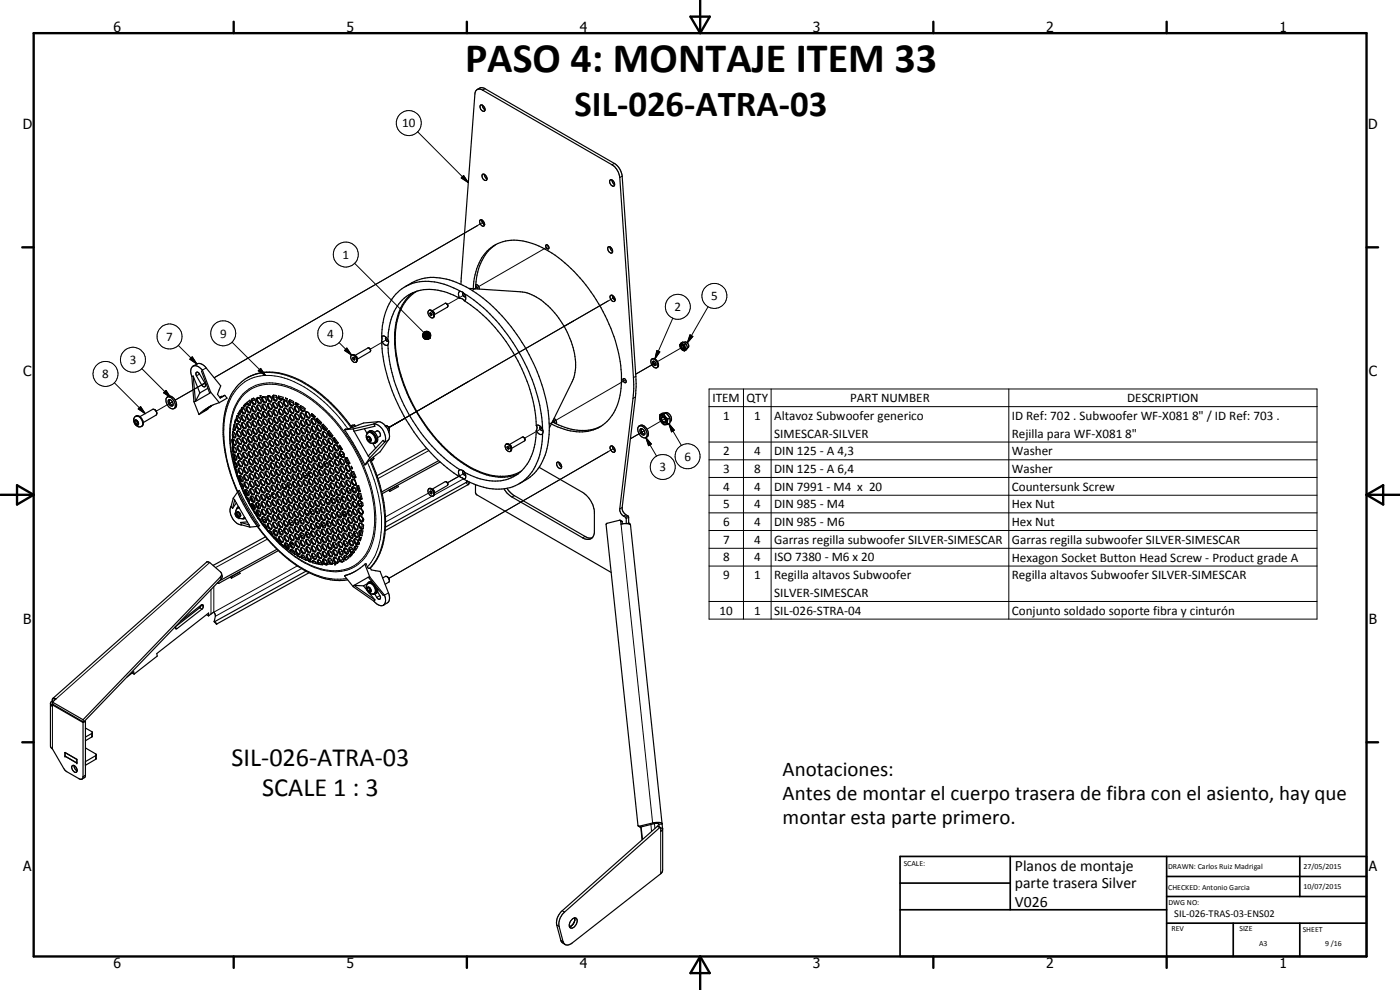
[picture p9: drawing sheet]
<svg xmlns="http://www.w3.org/2000/svg" width="420mm" height="297mm" viewBox="0 0 420 297" stroke-linecap="round" stroke-linejoin="round" font-family="sans-serif">
<defs><g id="words">
<text font-size="12.6" x="139.6" y="21.7">PASO 4: MONTAJE ITEM 33</text>
<text font-size="11" x="172.4" y="34.8">SIL-026-ATRA-03</text>
<g font-size="7.9">
<text x="69.5" y="229.9">SIL-026-ATRA-03</text>
<text x="78.7" y="238.8">SCALE 1 : 3</text>
</g>
<g font-size="6.3">
<text x="234.9" y="232.8">Anotaciones:</text>
<text x="234.9" y="239.9">Antes de montar el cuerpo trasera de fibra con el asiento, hay que</text>
<text x="234.9" y="247.2">montar esta parte primero.</text>
</g>
<g font-size="4.7">
<text x="304.6" y="261.2">Planos de montaje</text>
<text x="304.6" y="266.6">parte trasera Silver</text>
<text x="304.6" y="272">V026</text>
</g>
<g font-size="4.2">
<text x="34" y="9.6">6</text>
<text x="104" y="9.6">5</text>
<text x="174" y="9.6">4</text>
<text x="244" y="9.6">3</text>
<text x="314" y="9.6">2</text>
<text x="384" y="9.6">1</text>
<text x="6.8" y="38.7">D</text>
<text x="410.6" y="38.7">D</text>
<text x="7" y="112.9">C</text>
<text x="410.8" y="112.9">C</text>
<text x="7" y="187.1">B</text>
<text x="410.8" y="187.1">B</text>
<text x="7" y="261.4">A</text>
<text x="410.8" y="261.4">A</text>
<text x="34" y="290.4">6</text>
<text x="104" y="290.4">5</text>
<text x="174" y="290.4">4</text>
<text x="244" y="290.4">3</text>
<text x="314" y="290.4">2</text>
<text x="384" y="290.4">1</text>
</g>
<g font-size="3.9">
<text x="120.7" y="38.2">10</text>
<text x="102.8" y="77.6">1</text>
<text x="202.5" y="93.3">2</text>
<text x="213.4" y="90.1">5</text>
<text x="66" y="101.3">9</text>
<text x="98.2" y="101.4">4</text>
<text x="49.9" y="102.2">7</text>
<text x="30.7" y="113.5">8</text>
<text x="38.9" y="109.3">3</text>
<text x="213.9" y="120.6">ITEM</text>
<text x="217" y="125.9">1</text>
<text x="224" y="120.6">QTY</text>
<text x="226.3" y="125.9">1</text>
<text x="255.1" y="120.6">PART NUMBER</text>
<text x="338.3" y="120.6">DESCRIPTION</text>
<text x="232.4" y="126">Altavoz Subwoofer generico</text>
<text x="232.4" y="131.4">SIMESCAR-SILVER</text>
<text x="303.6" y="126.1">ID Ref: 702 . Subwoofer WF-X081 8&quot; / ID Ref: 703 .</text>
<text x="303.6" y="131.4">Rejilla para WF-X081 8&quot;</text>
<text x="217" y="136.6">2</text>
<text x="226.3" y="136.6">4</text>
<text x="232.4" y="136.6">DIN 125 - A 4,3</text>
<text x="303.6" y="136.7">Washer</text>
<text x="197.9" y="141.4">3</text>
<text x="205.4" y="138.2">6</text>
<text x="217" y="141.9">3</text>
<text x="226.3" y="141.9">8</text>
<text x="232.4" y="141.9">DIN 125 - A 6,4</text>
<text x="303.6" y="142">Washer</text>
<text x="217" y="147.2">4</text>
<text x="226.3" y="147.2">4</text>
<text x="232.4" y="147.2">DIN 7991 - M4 x 20</text>
<text x="303.6" y="147.3">Countersunk Screw</text>
<text x="217" y="152.5">5</text>
<text x="226.3" y="152.5">4</text>
<text x="232.4" y="152.5">DIN 985 - M4</text>
<text x="303.6" y="152.5">Hex Nut</text>
<text x="217" y="157.8">6</text>
<text x="226.3" y="157.8">4</text>
<text x="232.4" y="157.8">DIN 985 - M6</text>
<text x="303.6" y="157.8">Hex Nut</text>
<text x="217" y="163.1">7</text>
<text x="226.3" y="163.1">4</text>
<text x="232.4" y="163.2">Garras regilla subwoofer SILVER-SIMESCAR</text>
<text x="303.6" y="163.2">Garras regilla subwoofer SILVER-SIMESCAR</text>
<text x="217" y="168.4">8</text>
<text x="217" y="173.8">9</text>
<text x="226.3" y="168.4">4</text>
<text x="226.3" y="173.7">1</text>
<text x="232.4" y="168.4">ISO 7380 - M6 x 20</text>
<text x="232.4" y="173.9">Regilla altavos Subwoofer</text>
<text x="303.6" y="168.5">Hexagon Socket Button Head Screw - Product grade A</text>
<text x="303.6" y="173.9">Regilla altavos Subwoofer SILVER-SIMESCAR</text>
<text x="232.4" y="179.2">SILVER-SIMESCAR</text>
<text x="216" y="184.4">10</text>
<text x="226.3" y="184.4">1</text>
<text x="232.4" y="184.4">SIL-026-STRA-04</text>
<text x="303.6" y="184.4">Conjunto soldado soporte fibra y cinturón</text>
</g>
<text font-size="3.1" x="352.4" y="275.2">SIL-026-TRAS-03-ENS02</text>
<g font-size="2.4">
<text x="271.2" y="259.7">SCALE:</text>
<text x="350.6" y="260.8">DRAWN: Carlos Ruiz Madrigal</text>
<text x="391.2" y="260.6">27/05/2015</text>
<text x="350.6" y="267">CHECKED: Antonio Garcia</text>
<text x="391.2" y="266.7">10/07/2015</text>
<text x="350.6" y="271.4">DWG NO:</text>
<text x="351.6" y="279.3">REV</text>
<text x="372" y="279.4">SIZE</text>
<text x="391" y="279.6">SHEET</text>
<text x="377.9" y="283.8">A3</text>
<text x="397.7" y="283.8">9 /16</text>
</g>
</g></defs>
<g fill="none" stroke="#000" stroke-width=".3">
<path d="M125.3 39.5l15.2 15.3M145.6 26.6l-.7 .5M138.4 53.4l.7-.7 1.4 2.1zM139.1 52.7l1.4 2.1-2.1-1.4zM184.4 49l-.7 .4M186.7 52.9l-.7 .4M106.4 79l20.8 20.7M144.7 66.8l-80.4 46.5 79-45.6M164.4 74l-22.7 13.1M127.1 99.8l.1-.1 1.7 1.8zM127.1 99.8l1.8 1.7-2-1.4zM127.2 99.7l.3-.2 1.4 2z"/>
<path d="M127.5 99.5l.2-.1 1.2 2.1zM127.7 99.4h.3l.9 2.1zM128 99.4h.3l.6 2.1zM128.3 99.4l.3 .1 .3 2zM128.6 99.5l.2 .1 .1 1.9zM128.8 99.6l.2 .2-.1 1.7zM129 99.8l-.1 1.7zM129.1 100l.1 .2-.3 1.3zM139.5 88.4l-5.2 3M172.2 96.3l-2.9 1.6M183.9 89.5l-67.2 38.8M201.9 95.5l-5.4 12.2"/>
<path d="M212.5 92l-6.2 10.9M34.3 114.9l9.3 9.2M42.6 110.6l8.6 8.7M49.1 117.9l.7-.8 1.4 2.2zM49.8 117.1l1.4 2.2-2.1-1.4zM53.5 103.6l5.6 5.6M57.7 107.1l1.4 2.1-2.1-1.4zM59.9 112.2l-.9 .6M60.8 115.3l-8.2 4.8 8.9-5.2-1 .6M61.9 110.4l-1.2 .6M69.6 102.7l10.1 9.9M72.8 118.3a12.3 12.3 0 0 1 13.5-2.5 36.8 36.8 0 0 1 17.5 14.5 45.3 45.3 0 0 1 8.9 27.6 14.2 14.2 0 0 1-7.1 12.6 15.2 15.2 0 0 1-13.1-1.1 45.7 45.7 0 0 1-20-22.8 35.2 35.2 0 0 1-2.9-22.1 15.2 15.2 0 0 1 3.2-6.2z"/>
<path d="M73.1 118.6a11.8 11.8 0 0 1 12.4-2.6 36.3 36.3 0 0 1 18.4 14.9 45.8 45.8 0 0 1 8.5 26.3 15.7 15.7 0 0 1-5.4 12 13.1 13.1 0 0 1-13.4 .5 43.1 43.1 0 0 1-20.3-21.7 36.2 36.2 0 0 1-3.5-23.2 14.1 14.1 0 0 1 3.3-6.2zM74.2 113.3a16.4 16.4 0 0 1 15.1 .7 45.2 45.2 0 0 1 16.1 14.4M77.5 111.3l.7-.8 1.5 2.1zM78.2 110.5l1.5 2.1-2.2-1.3zM101.8 102.8l3.7 3.8M104.1 104.4l1.4 2.2-2.1-1.4zM116.3 101.8l-5.2 3M118.6 100.4l-.2 .1M126.8 100.6l2.1 .9-2.1-.6zM126.8 100.3l2.1 1.2-2.1-.9zM126.8 100.9l2.1 .6-2-.4zM126.9 100.1l2 1.4-2.1-1.2z"/>
<path d="M126.9 101.1l2 .4-1.9-.2zM127 101.3l1.9 .2-1.7 .1zM127.2 101.6l1.7-.1-1.5 .2zM127.4 101.7l1.5-.2zM127.7 101.8l1.2-.3zM127.9 101.9l1-.4zM128.2 101.9l.7-.4zM128.5 101.8l.4-.3zM128.7 101.7l.2-.2zM129.2 101l-.3 .5zM129.2 100.2l-.3 1.3zM129.3 100.8l-.4 .7z"/>
<path d="M129.3 100.5l-.4 1zM140.7 114.4l-24 13.9M187.5 114.1l-22.7 13.2M190.7 119.1l-.7 .4M190.8 112.9l-.7 .4M196.8 108.8l-6 3.5 5.7-3.3M197.1 105.2l.9 .4-1.5 2.1zM205.1 104l-7.8 4.5M207.1 100.5l.8 .5-1.6 1.9zM212.8 116.7h182.5v69.1h-182.5zM223.1 116.7v69.1M231.4 116.7v69.1"/>
<path d="M302.8 116.7v69.1M40.4 126.1a.89 .89 0 0 1 1 .4 .89 .89 0 0 1-.1 1.1 1.14 1.14 0 0 1-.9-1.5zM40.7 124.9a2.07 2.07 0 0 1 1.8 3M41.5 122.7l.7-.7 1.4 2.1zM51.4 120.8l.3-.2-4.8 2.8M96.9 139.7l-.7 .4M98.2 138.9l-.7 .5M99.4 138.3l-.4 .3M101.6 136.9l-.5 .4M103.1 136.1l-.8 .5M104.4 128.7a40.6 40.6 0 0 0-18.1-15 13.4 13.4 0 0 0-14.7 2.5 19.3 19.3 0 0 0-4.4 14.9 43.8 43.8 0 0 0 4.2 16.4M104.4 128.7h-.7"/>
<path d="M105.4 128.4l-1 .3M105.6 128.2l-.2 .2M110.3 138.7a41.9 41.9 0 0 1 3.8 23.1 15.8 15.8 0 0 1-3.8 8.3M110.3 138.7l-.5 .6M110.3 130.9a.93 .93 0 0 1 1 .5 .93 .93 0 0 1-.2 1.1 1.19 1.19 0 0 1-.8-1.6zM110.5 129.8a1.5 1.5 0 0 1 1.7 .9l.4 1.2v.7l-.3 .2M110.9 138.1a40.9 40.9 0 0 1 4.1 24.2 15.7 15.7 0 0 1-4.1 8.3l-.5-.2-.1-.3M110.9 138.1l-.6 .6M111.2 138l-.3 .1M113.4 126.5l-1.2 .7M116.6 132l-1.2 .7M121.6 125.5l-4.9 2.8"/>
<path d="M125.1 123.4l-.2 .1M128.7 135.2l-15.3 8.4M132.4 133.2l-.2 .1M140 139.5v.2M140.6 139.9v.2M162.6 128.5l-5.2 3M183.9 134.7l-67.2 38.8 65.8-37.9M193.3 129.3l-4.1 2.4 3.8-2.2M193.8 131.3l1.7 1.9-.9 .5zM193.8 131.3l3.3 5.6M199.5 125.6l-5.3 3.2M200.7 127.1l1.7 2-.9 .5z"/>
<path d="M200.7 127.1l3.8 6.5M212.8 122h182.5M212.8 132.6h182.5M212.8 138h182.5M71.2 153.5a.94 .94 0 0 1 .9 .5 .94 .94 0 0 1-.1 1.1 1.09 1.09 0 0 1-.8-1.6zM71.8 152.4h-.4M71.8 147.2l2.9 5.3 3.2 5.2M73.4 155.1l-.3 .4M77.4 157.9a37.9 37.9 0 0 0 20.2 15.5 15.5 15.5 0 0 0 6.4 .2M79.7 149.6l-.5 .3M81.1 148.8l-.7 .5M82.4 148.1l-.7 .4"/>
<path d="M83.4 147.5h.1M84.7 159.3l-.7 .4M85.9 146l-.7 .4M86 158.6l-.6 .4M87.3 145.3l-.8 .4M88 157.5l-.2 .1M88.4 144.6l-.4 .3M89.6 156.6l-.7 .4M90.3 143.5l.3-.2-.4 .3M91 155.9l-.8 .4M92.1 142.5l-.8 .4M92.1 155.2l-.5 .3"/>
<path d="M93.4 141.8l-.7 .4M94.3 154.1l-.4 .2M95.2 140.7h.1M95.8 153.2l-.7 .4M97.2 152.5l-.8 .4M98.3 151.9l-.3 .2M100.6 150.6l-.5 .3M102.1 149.8l-.8 .4M103.4 149.1l-.7 .4M106.9 147.2l-.7 .3M107.1 159.8l-.7 .4M107.6 146.8h-.1"/>
<path d="M108.3 159.2l-.3 .2M128.6 148l-13 7.1M129.7 148.9l-14 7.7M137.7 142.9l-3.4 1.9M139.1 143.7l-8.8 4.8M139.5 141.9l-5.2 3M139.9 144.8l.5 .7M140.2 144.4l.5 .7M141.8 140.5l-.2 .1M150.3 142.9l-.2 .1M154.4 148.7l-.7 .4M186.3 156.3l.4 .2"/>
<path d="M186.4 157.3l9.5 89.6 .4 .2M186.7 152.3l-.7 .4M187.9 154.5l-.8 .4M188.4 154.8l-.7 .4M188.7 155.2l-.8 .4M212.8 143.3h182.5M212.8 148.6h182.5M212.8 153.9h182.5M212.8 159.2h182.5M62.9 168.8l-46.1 40.9M63.3 176.9v7.3M65.3 174.8l.4 .2"/>
<path d="M66.2 173.1l.1 .7M80.3 161.8l-15.6 8.5M83.3 160.1l-.6 .3M89.2 169.8l-25 13.9v-7.7M90.5 170.6l-25.9 14.3M93.3 167.5l-.6 .3M94.4 168.4l-.1 .1M94.8 166.7l-.8 .4M96 166l-.6 .4M96.6 167.3l-.4 .1M98.1 166.4l-.8 .4M99.4 165.7l-.7 .4"/>
<path d="M99.6 164l-.7 .4M100.5 165l-.4 .3M101 163.2l-.8 .5M102.2 162.6l-.5 .3M102.8 163.7l-.5 .3M104.3 162.9l-.8 .5M104.3 161.4l-.3 .2M105.6 162.2l-.7 .4M105.8 160.6l-.7 .4M106.6 161.7h-.1M106.8 171.3l-3.1 1.3M109.8 169.1l.5 1"/>
<path d="M110.3 176.1a1.03 1.03 0 0 1 .9 1.6 1.12 1.12 0 0 1-.9-1.6zM110.5 175a2.04 2.04 0 0 1 1.8 3.1M111.2 170.4l-.3 .1M111.5 174.4l-.7 .2M114 178.7l-.9 .5M116.6 177.9l-1.2 .7M175.6 161l-.7 .4M212.8 164.5h182.5M212.8 169.8h182.5M52.6 188.3l.6 .3M59.9 182.4l.7 .4M60.4 181.6l.6 .3"/>
<path d="M60.6 181.4l.3 .3M64.5 186.5l.6 .7M212.8 180.5h182.5M15.7 211.9v12.8M15.8 211.1l-.5 .4M16.2 209.5l.1 .6M25.6 232.6l-.7 .4M27.5 220.1v1M28.7 226.7v1.1M191.8 247.9l.4 .3M195.4 247.4l.1 2.1M196.4 247.1l.1 1.4"/>
<path d="M197.3 247.9l.7 .4M197.7 247.3h.1M198.3 249.4v12.8M167.1 277.5l.7 .5M168.7 273.3l.7 .3M168.3 282.1l.7 .4"/>
<circle cx="122.7" cy="36.9" r="3.7"/>
<circle cx="103.8" cy="76.4" r="3.8"/>
<circle cx="67" cy="100" r="3.7"/>
<circle cx="203.4" cy="92" r="3.8"/>
<circle cx="214.4" cy="88.8" r="3.8"/>
<circle cx="31.7" cy="112.2" r="3.7"/>
<circle cx="39.9" cy="107.9" r="3.8"/>
<circle cx="50.9" cy="101" r="3.7"/>
<circle cx="99.1" cy="100.1" r="3.7"/>
<circle cx="206.4" cy="136.9" r="3.8"/>
<circle cx="198.9" cy="140.1" r="3.8"/>
</g>
<g fill="none" stroke="#000" stroke-width=".35">
<path d="M143.2 26.8l.9-.5 1.2 .2 39.1 22.5a5.2 5.2 0 0 1 2.3 3.9l4.2 62.2-.2 4-4 33.2a2.82 2.82 0 0 0 1.9 2.6l.1 2M144.2 31.5a1.21 1.21 0 0 1 1.1 .6 1.21 1.21 0 0 1 0 1.3 1.29 1.29 0 0 1-1.1-1.9zM144.8 31.5l.2 .8 .6 .6M144.8 52.3a1.17 1.17 0 0 1 1.1 .6 1.17 1.17 0 0 1 0 1.2 1.27 1.27 0 0 1-1.1-1.8zM145.4 52.3l.2 .8 .6 .6M183.1 54a1.15 1.15 0 0 1 1.2 .6 1.15 1.15 0 0 1-.1 1.2 1.27 1.27 0 0 1-1.1-1.8zM183.7 54l.2 .8 .6 .6M144 66.1a1.12 1.12 0 0 1 1.4 1.3l-.1 .3a1.12 1.12 0 0 1-1.2-.3 1.12 1.12 0 0 1-.1-1.3zM144.6 66l.1 .6 .7 .8M148.9 73.3a14.7 14.7 0 0 0-6 11.3l-.2 2.1M163.9 73.5a.68 .68 0 0 1 .7 .4 .68 .68 0 0 1-.1 .8 .9 .9 0 0 1-.6-1.2zM182.5 74.1a1.11 1.11 0 0 1 1.2 .6 1.11 1.11 0 0 1-.2 1.2 1.33 1.33 0 0 1-1-1.8z"/>
<path d="M183.1 74.1l.2 .7 .5 .6M121.6 86a14.9 14.9 0 0 1 15.3-1.3 43.7 43.7 0 0 1 19.8 18 51.4 51.4 0 0 1 8.2 25.4 19.3 19.3 0 0 1-4.5 13.9l-1.9 1.6-2.7 1.6M124 87.8a14.8 14.8 0 0 0-5.4 11 42.6 42.6 0 0 0 5.3 22.9 43.6 43.6 0 0 0 19.3 19.7 15.5 15.5 0 0 0 12.2 .8M124 87.8a12.8 12.8 0 0 0-7.1 10l-.5 4.2M124 87.8a15.9 15.9 0 0 1 14 1.7M125.2 87.3a13.8 13.8 0 0 0-6.4 11.1 42.9 42.9 0 0 0 7 26.2 41 41 0 0 0 17.9 16.8l3.7 1.2 2.7 .3M128.6 93.2a1.39 1.39 0 0 1 1.4 .7 1.39 1.39 0 0 1-.1 1.5 1.48 1.48 0 0 1-1.3-2.2zM129 94.1l.1-.3 .6 .6-.2 .3-.4-.2M129 94.1l.1 .4M129.3 93.9l-.3 .2M129.4 94l.1 .3M129.5 93.1a1.29 1.29 0 0 1 .5 2.2"/>
<path d="M129.5 94.3l.1 .1M129.5 94.3l-.4 .2M129.5 93.1l-.5-.1-.3 .2M129.5 93.1l.7 .8 .2 .7M133.9 91.1l-.3-.1-3.9 2.3M133.9 91.1l.4 .4M133.9 91.1l.4 .3M134.3 91.4v.8l-3.9 2.2M134.3 91.5l.1 .3M138 89.5l.9 .2 .4 .6M138.2 87.4h-.2a1.44 1.44 0 0 0 0 2.1M138.2 87.4a1.89 1.89 0 0 1 1.5 1.6"/>
<path d="M138.2 87.4a18 18 0 0 0-14.7-2.3 13.9 13.9 0 0 0-8.5 11.6l-.5 4.4M138.3 85.3l4.2-57.1a1.4 1.4 0 0 1 .8-1.4 1.4 1.4 0 0 1 1.6 .3l38.8 22.3a5.1 5.1 0 0 1 2.3 3.9l4.2 62.1-.2 4.1-4 33.2a3.1 3.1 0 0 0 1.9 2.7v1.7M139.1 87.9a.65 .65 0 0 0-.1 .8 .65 .65 0 0 0 .7 .3M139.2 88a53 53 0 0 1 20.5 25.9 44.5 44.5 0 0 1 3.1 15M139.3 90.3a49.5 49.5 0 0 1 21.6 37.4M139.7 89v.9l-.4 .4M140.7 86.5l15.5 1a16.6 16.6 0 0 1 10.9 7.1 25.5 25.5 0 0 1 5.6 16.5l-.5 2.1-.5 1.3-6.8 13.9M142 86.6a15.7 15.7 0 0 1 6-12.8 13.6 13.6 0 0 1 12.8-.4 37.5 37.5 0 0 1 15.8 13.1 46.4 46.4 0 0 1 9.9 28.9 14.8 14.8 0 0 1-7 13 14.9 14.9 0 0 1-13.1-.7l-1-.5M142.7 86.5l.1 .2M142.8 85.3a1.18 1.18 0 0 1 1 1.4M142.8 85.7l.2 .2M143 85.9l.4 .8"/>
<path d="M143 85.9l-.3 .2M183.2 88.7l.2-.1a1.21 1.21 0 0 1 1 1.9l-.5-.1a1.46 1.46 0 0 1-.7-1.7zM183.8 88.6l.2 .8 .6 .6M50.1 119.2a2.13 2.13 0 0 1 2.5 2.2v.6a1.02 1.02 0 0 1-.9 .7 1.02 1.02 0 0 1-1-.6 2.52 2.52 0 0 1-.6-2.9zM50.2 119.1a1.99 1.99 0 0 1 2.7 1.9v1.1l-.7 .5M50.9 119.9a1.41 1.41 0 0 0 1 1.7M57.6 112.9l.6 7.6M57.9 109.9l1.2-.7a2.19 2.19 0 0 1 2.8 1.2l4.3 5.4-.9 2.5 .8 1.1 1.4-.8M57.9 109.9a2.35 2.35 0 0 1 2.8 1.1M57.9 109.9a2.28 2.28 0 0 0-.3 3M58 112.9l.7 7.5M58 112.9h-.4"/>
<path d="M58 112.9l2 5M58.8 111.8l.4-.2 .4 .3 1.9 3a.61 .61 0 0 1 .2 .7 .61 .61 0 0 1-.6 .4l-.4-.3-1.7-2.9zM60 117.9l-1.3 2.5M60.7 111l-.2 .4 2.4 6.6M60.7 111l2.5 6.6M62.4 116.5l-2.4 1.4M62.9 118l-4.2 2.4M63.2 117.6l2.6 3.2M63.2 117.6l-.3 .4M66.6 118.9v.1M66.6 118.9l-.6 .4M66.6 118.9l-.6 .3"/>
<path d="M67.5 118.6l.6 .9-2.3 1.3M67.5 118.6l-1.4 .8M75.6 119.7l-.2 .7M75.6 119.7l.5-.2 .3 .4M75.6 119.7v.7M76.4 119.9a.86 .86 0 0 1 0 1.5l-.6-.2-.4-.8M76.4 119.9l-.8 .5M77 119.6l-.6 .3M77.2 119.6l.3 .9 .8 .5M77.4 119.3l-.4 .3M77.4 119.3l.3 .1M77.4 119.3l-.2 .3"/>
<path d="M77.7 119.4a.93 .93 0 0 1 .7 .8 .93 .93 0 0 1-.5 1l-.6-.5-.3-1.1M77.8 119.4l-.6 .2M78.1 118.8l.2-.1zM78.6 119.2l-.9 .2M78.8 119.2a1.37 1.37 0 0 0 1 1.5M78.9 119l-.1 .2M78.9 119a1.01 1.01 0 0 0-.2 1.2 1.01 1.01 0 0 0 1.2 .5v-.7l-.7-.9M78.9 119l.3 .1M79.2 119.1l-.4 .1M80.2 119a1.21 1.21 0 0 0 1.2 1.6l.2-.7-.5-.8M80.2 119l-1 .1M80.4 119h.7"/>
<path d="M80.4 118.8l-.2 .2M80.4 118.8h.6l.1 .3M80.5 118.8a1.35 1.35 0 0 0 1 1.7M81.1 119.1h.6M81.7 119.1a.92 .92 0 0 0 .4 .9 .92 .92 0 0 0 1 .1l-.1-.8M82 119.1l.2 .6 .8 .5M82 119.1l1 .2M82.1 118.6l-.1 .5M82.1 118.6l.9 .1v.6M82.1 118.6l-.4 .5M83 119.3l.6 .1M83.6 119.4l.5 .7 .5-.1 .1-.2"/>
<path d="M83.6 118.8l1.4 .4-.3 .6M83.6 118.8l.4 .7 .7 .4M83.6 118.8v.6M83.9 119.4l.9 .2M84.7 119.8l1.9 .6M85.7 119.4l.6 .3h-.3M85.7 119.4l.3 .3M85.7 119.4l.3 .2M86 119.6l.1 .1M87 119.9l-.4 .5M87 119.9l-.1 .5M87 119.9l1.1 .6v.4"/>
<path d="M105.4 106.7a1.31 1.31 0 0 1 1.4 .3 1.31 1.31 0 0 1 .2 1.5 .96 .96 0 0 1-1 .1 .96 .96 0 0 1-.6-.8zM105.5 106.6a1.35 1.35 0 0 1 1.7 1.4M105.8 107.4l.2-.2 .3 .2 .2 .4-.2 .3-.3-.2M105.8 107.4l.2 .5M106.1 107.3l-.3 .1M106.2 107.3l.1 .4M106.3 106.5a1.29 1.29 0 0 1 .5 2.2M106.3 107.7h.2M106.3 107.7l-.3 .2M110.8 104.4h-.4l-3.9 2.2M110.8 104.4l.3 .3M110.8 104.4l.1 .1"/>
<path d="M111 104.7l.2 .2M111.1 104.7v.8l-3.9 2.3M111.2 105v.2M114.5 102.2a1.42 1.42 0 0 0 1.9 1.3M114.5 101.1v1.1M114.5 101.1a.84 .84 0 0 1 1.4 .2M114.5 102.2a52.5 52.5 0 0 0 11.4 29.7 44.2 44.2 0 0 0 12.3 11.3M115.9 101.3a.65 .65 0 0 0-.1 .8 .65 .65 0 0 0 .8 .2M115.9 101.3l.5 .7M116.4 102l.2 .4-.2 1.1M116.4 103.5a49.7 49.7 0 0 0 21.6 37.4M187.1 113.6a.73 .73 0 0 1 .7 .4 .73 .73 0 0 1-.1 .9 .87 .87 0 0 1-.6-1.3z"/>
<path d="M195.5 107.8a1.08 1.08 0 0 1 1.7 .4 1.75 1.75 0 0 1 .4 1.8 1.09 1.09 0 0 1-1.2 .3 1.09 1.09 0 0 1-.7-.8l-.4-1.1zM195.7 107.7a1.71 1.71 0 0 1 1.4 2.6M196.1 108.4l.1 .6 .6 .6M196.2 108.4a.72 .72 0 0 0-.2 .8 .72 .72 0 0 0 .8 .4M196.2 108.4l.5 .4 .1 .8M204.2 103.4l.1-.1a1.04 1.04 0 0 1 1 .6 1.04 1.04 0 0 1-.1 1.1 1.12 1.12 0 0 1-1-1.6zM204.4 104.6l.5 .4M204.5 102.9l.9 .5M204.9 105.1l.5 .2M204.9 103.7l-.1-.1a.47 .47 0 0 0-.2 .7 .47 .47 0 0 0 .7 .1M205.1 103.9l-.2-.3a.39 .39 0 0 0-.6 .2 .39 .39 0 0 0 .2 .5l.5 .5 .3-.4M205.1 103.9l.2 .4"/>
<path d="M205.3 104.3v.1M205.3 102.8a.98 .98 0 0 1 1.2 .4 .98 .98 0 0 1-.2 1.2M205.4 103.4l.5 1.2M205.5 105.2l-.1 .1M205.5 105.2h.1M205.8 103.2l-.4 .2M206.3 104.4a1.85 1.85 0 0 0-1.4-1.8l-.5 .4a1.05 1.05 0 0 0 0 1.6M206.3 104.4l-.9 .9M206.3 104.4l-.8 .8M40.4 125.1a1.25 1.25 0 0 1 1.3-.4 1.25 1.25 0 0 1 .9 1 1.37 1.37 0 0 1-.1 2.2 1.37 1.37 0 0 1-2.1-.8 1.86 1.86 0 0 1 0-2zM40.5 126.4l.2-.3 .6 .3 .3 .7-.3 .4-.6-.3M40.5 126.4l.2 .8"/>
<path d="M40.9 126.2l-.4 .2M41 126.2l.2 .7M41.2 126.9l.3 .1M41.2 126.9l-.5 .3M46.5 122.9l.5 1.1M47 124l-.1 .5-3.9 2.3M47.1 123.9a1.08 1.08 0 0 0-1.3-1.1l-3.8 2.2M50.5 120.1a1.13 1.13 0 0 1 1.2 .3 1.13 1.13 0 0 1 .2 1.2 1.04 1.04 0 0 1-1.1-.1 1.04 1.04 0 0 1-.4-1.1zM58.2 120.5l1.5 3.9M58.7 120.4l-.5 .1M62.4 122.6h.1M62.4 122.6l-2.7 1.8"/>
<path d="M63.1 121.9l-.3 .2 .5-.2M63.3 121.9l-2.2 1.5 1.3-.8M63.7 121.6l-1.8 1.1 1.4-.8M65.8 120.8a13.8 13.8 0 0 0-6.1 3.6M69.7 131.9l.1 1.2M69.7 132.3l.4 .8M69.7 131.9v.2M69.8 131.8a1.29 1.29 0 0 1 1 1.7M69.8 134.2v.2M69.8 133.1l.4 .5 .6-.1M69.8 130.5l.3 .5M69.8 133.1l.1 2.3"/>
<path d="M69.8 130.5v.6M69.8 131.8l-.1 .1M69.8 131.1v.7M69.8 134.5l.4 .8M69.8 129.5v1M69.8 129.5h.1M69.9 129.5l.1 .1M69.9 135.4v.9M69.9 134l-.1 .2M69.9 136.3l.2 1M69.9 136.3h.4M70 128.7l.1 .3"/>
<path d="M70 128.7l.4 .3M70 129.6a1.21 1.21 0 0 1 .5 1.8l-.7-.3M70 136.3l-.1 .1M70.1 129.1h.4M70.1 137.3l.1 .5M70.1 134a1.13 1.13 0 0 1 .5 1.8l-.7-.4M70.1 133.1l.7 .4M70.1 129.1l-.1 .5M70.1 129v.1M70.1 131.8v1.3M70.1 134l-.3 .1M70.1 137.3l.4 .5"/>
<path d="M70.1 134l.1 1.3M70.1 131l.6 .2M70.2 135.3l.7 .4M70.2 137.8l.1 .7M70.3 136.3a1.14 1.14 0 0 1 .5 1.7l-.6-.2M70.3 136.3l.2 1.5M70.3 129.8l-.2 1.2M70.3 138.5l-.1-.1 .4 1.6M70.3 138.5a1.46 1.46 0 0 1 .8 1.7M70.3 136.3l.3 1.6M70.3 127.8l.4 .9-.2 .4M70.3 127.8v-.5l-.3 1.4"/>
<path d="M70.4 129h.2M70.5 137.8l.1 .1M70.5 126.7l-.1 .1M70.6 140l.1 .3M70.6 140l.4 .2M70.6 128.1l-.2 .9M70.6 137.9h.3M70.6 138.7l.4 1.5M70.7 125.8l-.1 .8-.2 .2zM70.9 127.3l.1-.1a1.07 1.07 0 0 1 1.1 .5 1.07 1.07 0 0 1-.1 1.2 1.32 1.32 0 0 1-1.1-1.6zM70.9 125.9l-.6 1.9M70.9 139.1l.3 .9"/>
<path d="M71 129.5a1.03 1.03 0 0 1 1.2 .3 1.03 1.03 0 0 1 .1 1.1 1.01 1.01 0 0 1-1.3-1.1zM71 125.1l-.1 .8M71.1 124.9l.1 1M71.2 127.1v.7l.3 .6 .7 .4M71.2 131.6a1.08 1.08 0 0 1 1.1 .5 1.08 1.08 0 0 1-.1 1.2 1.26 1.26 0 0 1-1-1.7zM71.2 125.9l.9 .6M71.2 124.8l-.1 .1M71.2 124.8l.2 .1M71.3 133.9a1.01 1.01 0 0 1 1.1 .5 1.01 1.01 0 0 1-.2 1.2 1.27 1.27 0 0 1-.9-1.7zM71.3 129.3a1.22 1.22 0 0 0 1 1.7M71.4 124.9a1.16 1.16 0 0 1 .5 1.8l-.5-.2-.5-.6M71.4 136.1a1.12 1.12 0 0 1 1.1 .5 1.12 1.12 0 0 1-.1 1.2 1.18 1.18 0 0 1-1-1.7z"/>
<path d="M71.4 131.5a1.28 1.28 0 0 0 1 1.7M71.4 124.1l.2 .3M71.4 124.1l.6 .2M71.5 138.3a1.08 1.08 0 0 1 1.1 .6 1.08 1.08 0 0 1-.1 1.1 1.17 1.17 0 0 1-1-1.7zM71.5 133.8a1.21 1.21 0 0 0 1 1.6M71.6 125l-.4 .9M71.6 136a1.26 1.26 0 0 0 1 1.7M71.6 124.4l-.2 .5M71.7 138.2a1.28 1.28 0 0 0 1 1.7M72 124.3l-.4 .1M72 123.7v.6M72 123.7l.1-.6-.7 1"/>
<path d="M72.1 124.1l-.1 .2M72.3 123.2a.87 .87 0 0 0 1.3 .8M72.3 123.2l-.3 .5M72.5 122.6l-.2 .6M72.5 124.6a1.02 1.02 0 0 1 1.1 .6 1.02 1.02 0 0 1-.2 1.2 1.29 1.29 0 0 1-.9-1.8zM72.6 126.9a1.09 1.09 0 0 1 1.1 .5 1.09 1.09 0 0 1-.1 1.2 1.25 1.25 0 0 1-1-1.7zM72.6 129.2a.98 .98 0 0 1 1.1 .4 .98 .98 0 0 1-.1 1.3 1.37 1.37 0 0 1-1-1.7zM72.6 122.3v.9M72.6 122.3l.2-.1 .2 .2M72.6 123.2l.5 .7 .5 .1M72.6 122.3l-.1 .2M72.7 124.6a1.25 1.25 0 0 0 1 1.6"/>
<path d="M72.8 131.4a1.07 1.07 0 0 1 1.1 .5 1.07 1.07 0 0 1-.1 1.2 1.26 1.26 0 0 1-1-1.7zM72.8 133.7a1.03 1.03 0 0 1 1.2 .2 1.03 1.03 0 0 1 .1 1.2 1.04 1.04 0 0 1-1.1-.2 1.04 1.04 0 0 1-.2-1zM72.8 126.8a1.29 1.29 0 0 0 .9 1.7M72.9 129a1.31 1.31 0 0 0 1 1.7M73 131.2l-.1 .4a1.36 1.36 0 0 0 1 1.4M73 122.4l.1 .2M73 135.8a1.01 1.01 0 0 1 1.1 .6 1.01 1.01 0 0 1-.2 1.1l-.7-.4a.99 .99 0 0 1-.2-1.3zM73.1 138a1.14 1.14 0 0 1 1.1 1.7 1.15 1.15 0 0 1-1.1-1.7zM73.1 133.5a1.28 1.28 0 0 0 1 1.7M73.1 122.6l.5 .7v.7M73.1 121.7l.4 .1M73.1 122.6l-.5 .6"/>
<path d="M73.2 135.7a1.28 1.28 0 0 0 1 1.7M73.3 138a1.17 1.17 0 0 0 .9 1.6M73.4 121.3l.4-.3-.3 .8-.2 .1-.2-.2zM74 122.2a1.01 1.01 0 0 1 1.1 .5 1.01 1.01 0 0 1-.2 1.2 1.25 1.25 0 0 1-.9-1.7zM74.1 124.4a1.1 1.1 0 0 1 1.1 .5 1.1 1.1 0 0 1-.1 1.2 1.22 1.22 0 0 1-1-1.7zM74.1 121.3l-1.1 1.1M74.1 120.7v.6M74.1 120.7l.4 .5M74.2 126.6a1.12 1.12 0 0 1 1.1 .6 1.12 1.12 0 0 1-.1 1.2 1.24 1.24 0 0 1-1.1-1.7zM74.2 122.1a1.26 1.26 0 0 0 1 1.6M74.2 128.9a1.02 1.02 0 0 1 1.2 .5 1.02 1.02 0 0 1-.1 1.2 1.26 1.26 0 0 1-1.1-1.7zM74.3 131.2a.95 .95 0 0 1 1.3 .4 .95 .95 0 0 1-.3 1.2 1.35 1.35 0 0 1-1-1.6z"/>
<path d="M74.3 124.3a1.17 1.17 0 0 0 1 1.7M74.4 126.5a1.28 1.28 0 0 0 1 1.7M74.5 121.2l.6 .3M74.5 133.3a1.08 1.08 0 0 1 1.1 .5 1.08 1.08 0 0 1-.1 1.2 1.26 1.26 0 0 1-1-1.7zM74.5 128.8a1.4 1.4 0 0 0 1 1.7M74.6 131a1.31 1.31 0 0 0 1 1.7M74.6 135.6a1.01 1.01 0 0 1 1.1 .5 1.01 1.01 0 0 1-.2 1.2 1.27 1.27 0 0 1-.9-1.7zM74.7 137.8a1.07 1.07 0 0 1 1.1 .5 1.07 1.07 0 0 1-.1 1.2 1.16 1.16 0 0 1-1-1.7zM74.7 133.2a1.28 1.28 0 0 0 1 1.7M74.8 135.5a1.28 1.28 0 0 0 1 1.7M74.9 137.7a1.28 1.28 0 0 0 1 1.7M75 140a1.26 1.26 0 0 0 1 1.6"/>
<path d="M75 120.6a.55 .55 0 0 1 .2 .8 .55 .55 0 0 1-.7 .1l-.4-.2M75 120.6v-.5l-.9 .6M75.1 120.7l-.6 .5M75.4 120.4l-.4 .2M75.6 121.9a1.09 1.09 0 0 1 1.1 .5 1.09 1.09 0 0 1-.1 1.2 1.21 1.21 0 0 1-1-1.7zM75.6 124.2l.1-.1a1.09 1.09 0 0 1 1.1 .6 1.09 1.09 0 0 1-.1 1.2 1.24 1.24 0 0 1-1.1-1.7zM75.6 120.4l.4 .5 .7 .4M75.8 121.8a1.35 1.35 0 0 0 .9 1.7M75.8 126.4a1.01 1.01 0 0 1 1.1 .5 1.01 1.01 0 0 1-.2 1.2 1.25 1.25 0 0 1-.9-1.7zM75.9 124a1.28 1.28 0 0 0 1 1.7M75.9 130.9l.2-.2a1.18 1.18 0 0 1 .9 1.8 1.24 1.24 0 0 1-1.1-1.6zM75.9 128.6a1.08 1.08 0 0 1 1 .5 1.08 1.08 0 0 1 0 1.2 1.26 1.26 0 0 1-1-1.7z"/>
<path d="M76 126.3a1.26 1.26 0 0 0 1 1.6M76 133.1a1.02 1.02 0 0 1 1.2 .5 1.02 1.02 0 0 1-.1 1.2 1.26 1.26 0 0 1-1.1-1.7zM76.1 128.5a1.17 1.17 0 0 0 .9 1.7M76.2 135.3a1.01 1.01 0 0 1 1.1 .5 1.01 1.01 0 0 1-.3 1.2h-.1a1.3 1.3 0 0 1-.7-1.7zM76.2 130.7a1.28 1.28 0 0 0 1 1.7M76.3 137.5a1.08 1.08 0 0 1 1.1 .5 1.08 1.08 0 0 1-.1 1.2 1.29 1.29 0 0 1-1-1.7zM76.3 133a1.4 1.4 0 0 0 .9 1.7M76.4 139.7a1.01 1.01 0 0 1 1.1 .6 1.01 1.01 0 0 1-.3 1.2 1.27 1.27 0 0 1-.8-1.8zM76.4 135.2a1.31 1.31 0 0 0 1 1.7M76.5 137.4a1.28 1.28 0 0 0 1 1.7M76.6 139.7a1.28 1.28 0 0 0 .9 1.7M77.1 121.8l.1-.2a1.07 1.07 0 0 1 1.1 .6 1.07 1.07 0 0 1-.1 1.2 1.32 1.32 0 0 1-1.1-1.6z"/>
<path d="M77.3 123.9a1.08 1.08 0 0 1 1.1 .5 1.08 1.08 0 0 1-.1 1.2 1.26 1.26 0 0 1-1-1.7zM77.4 126.1a1.01 1.01 0 0 1 1.1 .6 1.01 1.01 0 0 1-.2 1.1 1.27 1.27 0 0 1-.9-1.7zM77.4 121.5a1.22 1.22 0 0 0 1 1.7M77.5 123.8a1.28 1.28 0 0 0 1 1.7M77.5 128.3a1.11 1.11 0 0 1 1.1 .6 1.11 1.11 0 0 1-.1 1.1 1.21 1.21 0 0 1-1-1.7zM77.6 130.6a1.07 1.07 0 0 1 1.1 .5 1.07 1.07 0 0 1-.1 1.2 1.17 1.17 0 0 1-1-1.7zM77.6 126a1.2 1.2 0 0 0 1 1.7M77.7 132.8a1 1 0 0 1 1.1 .5 1 1 0 0 1-.2 1.2 1.27 1.27 0 0 1-.9-1.7zM77.7 128.3a1.26 1.26 0 0 0 1 1.6M77.8 135a1.09 1.09 0 0 1 1.1 .5 1.09 1.09 0 0 1-.1 1.2 1.26 1.26 0 0 1-1-1.7zM77.8 137.4l.1-.2a1.09 1.09 0 0 1 1.1 .6 1.09 1.09 0 0 1-.1 1.2 1.31 1.31 0 0 1-1.1-1.6zM77.8 130.5a1.28 1.28 0 0 0 1 1.7"/>
<path d="M77.9 132.7a1.3 1.3 0 0 0 1 1.7M78 134.9a1.37 1.37 0 0 0 .9 1.8M78 139.5a1.1 1.1 0 0 1 1.1 .5 1.1 1.1 0 0 1-.1 1.2 1.21 1.21 0 0 1-1-1.7zM78.1 137.2a1.28 1.28 0 0 0 1 1.7M78.2 139.4a1.36 1.36 0 0 0 1 1.7M78.7 121.5a.98 .98 0 0 1 1.1 .4 .98 .98 0 0 1-.1 1.2 1.37 1.37 0 0 1-1-1.6zM78.9 123.6a1.16 1.16 0 0 1 1.1 1.7 1.16 1.16 0 0 1-1.1-1.7zM78.9 125.9l.1-.1a1.04 1.04 0 0 1 1.1 .5 1.04 1.04 0 0 1-.1 1.3 1.24 1.24 0 0 1-1.1-1.7zM79 121.3a1.31 1.31 0 0 0 1 1.7M79.1 123.5a1.35 1.35 0 0 0 .9 1.7M79.1 128.1a1.08 1.08 0 0 1 1.1 .5 1.08 1.08 0 0 1-.1 1.2 1.26 1.26 0 0 1-1-1.7zM79.2 130.3a1.06 1.06 0 0 1 1 .5 1.06 1.06 0 0 1 0 1.2 1.19 1.19 0 0 1-1-1.7z"/>
<path d="M79.2 125.7a1.26 1.26 0 0 0 1 1.7M79.3 132.5a1.09 1.09 0 0 1 1.1 .5 1.09 1.09 0 0 1-.1 1.2 1.21 1.21 0 0 1-1-1.7zM79.3 128a1.28 1.28 0 0 0 1 1.7M79.4 134.7a1.07 1.07 0 0 1 1.1 .6 1.07 1.07 0 0 1-.1 1.2 1.22 1.22 0 0 1-1-1.8zM79.4 137.1l.1-.1a1.01 1.01 0 0 1 1.1 .5 1.01 1.01 0 0 1-.3 1.2 1.31 1.31 0 0 1-.9-1.6zM79.4 130.2a1.27 1.27 0 0 0 .9 1.7M79.5 132.5a1.26 1.26 0 0 0 1 1.6M79.6 134.7a1.28 1.28 0 0 0 .9 1.7M79.6 139.2a1.09 1.09 0 0 1 1.1 .5 1.09 1.09 0 0 1-.1 1.2 1.26 1.26 0 0 1-1-1.7zM79.7 136.9a1.3 1.3 0 0 0 1 1.7M79.8 139.1a1.28 1.28 0 0 0 1 1.7M80.5 123.3a1.03 1.03 0 0 1 1.1 .6 1.03 1.03 0 0 1-.2 1.2 1.29 1.29 0 0 1-.9-1.8z"/>
<path d="M80.5 121a1.07 1.07 0 0 0-.1 1.2 1.07 1.07 0 0 0 1.1 .6M80.5 121a1.22 1.22 0 0 1 1 1.8M80.6 125.6a1.08 1.08 0 0 1 1.1 .5 1.08 1.08 0 0 1-.1 1.2 1.26 1.26 0 0 1-1-1.7zM80.6 121a1.31 1.31 0 0 0 1 1.7M80.7 123.2a1.21 1.21 0 0 0 1 1.7M80.8 125.5a1.28 1.28 0 0 0 1 1.7M80.8 127.7a1.07 1.07 0 0 0-.1 1.2 1.07 1.07 0 0 0 1.1 .6M80.8 127.7a1.27 1.27 0 0 1 1 1.8M80.9 127.7a1.31 1.31 0 0 0 1 1.7M80.9 132.2a1.09 1.09 0 0 1 1.1 .6 1.09 1.09 0 0 1-.1 1.2 1.22 1.22 0 0 1-1-1.8zM80.9 130a1 1 0 0 0 0 1.2 1 1 0 0 0 1.1 .4M80.9 130a1.25 1.25 0 0 1 1.1 1.6"/>
<path d="M81 130a1.32 1.32 0 0 0 1 1.6M81 134.5a1.01 1.01 0 0 1 1.1 .5 1.01 1.01 0 0 1-.2 1.2 1.25 1.25 0 0 1-.9-1.7zM81.1 139.1a1.03 1.03 0 0 1 1.2 .3 1.03 1.03 0 0 1 0 1.2 1.23 1.23 0 0 1-1.2-1.5zM81.1 132.2a1.26 1.26 0 0 0 1 1.7M81.2 134.4a1.33 1.33 0 0 0 1 1.7M81.3 136.7a1.35 1.35 0 0 0 .9 1.6M81.4 136.7h-.2a1.09 1.09 0 0 0-.1 1.1 1.09 1.09 0 0 0 1.1 .6M81.4 136.7a1.27 1.27 0 0 1 .8 1.7M81.4 138.9a1.28 1.28 0 0 0 1 1.6M82 120.8a1.08 1.08 0 0 1 1 .6 1.08 1.08 0 0 1 0 1.2 1.25 1.25 0 0 1-1-1.8zM82 123.2l.2-.2a1.26 1.26 0 0 1 1 1.7 1.18 1.18 0 0 1-1.2-1.5zM82.2 125.3a1.1 1.1 0 0 1 1 .5 1.1 1.1 0 0 1 0 1.2 1.18 1.18 0 0 1-1-1.7z"/>
<path d="M82.2 120.8a1.27 1.27 0 0 0 .9 1.6M82.3 127.5a1.03 1.03 0 0 1 1.1 .6 1.03 1.03 0 0 1-.3 1.2l-.1-.1a1.27 1.27 0 0 1-.7-1.7zM82.3 123a1.28 1.28 0 0 0 1 1.7M82.4 125.2a1.4 1.4 0 0 0 .9 1.7M82.4 129.8a1.08 1.08 0 0 1 1.1 .5 1.08 1.08 0 0 1-.1 1.2 1.26 1.26 0 0 1-1-1.7zM82.5 127.4a1.21 1.21 0 0 0 1 1.7M82.5 134.3a1.04 1.04 0 0 1 1.1 .3 1.04 1.04 0 0 1 .2 1.2 1.03 1.03 0 0 1-1.3-1.3zM82.5 132a1.09 1.09 0 0 1 1 .5 1.09 1.09 0 0 1 0 1.2 1.22 1.22 0 0 1-1-1.7zM82.6 136.6a.94 .94 0 0 1 1 .1 .94 .94 0 0 1 .3 1v.3a.59 .59 0 0 1-1-.2zM82.6 129.7a1.28 1.28 0 0 0 1 1.7M82.7 131.9a1.31 1.31 0 0 0 .9 1.7M82.8 134.2a1.32 1.32 0 0 0 1 1.6"/>
<path d="M82.8 138.7a1.01 1.01 0 0 1 1.1 .5 1.01 1.01 0 0 1-.3 1.2 1.25 1.25 0 0 1-.8-1.7zM82.9 136.4a1.26 1.26 0 0 0 1 1.6M83 138.6a1.33 1.33 0 0 0 .9 1.7M83.6 120.6a1.1 1.1 0 0 1 1.1 .5 1.1 1.1 0 0 1-.1 1.2 1.23 1.23 0 0 1-1-1.7zM83.7 122.8a1.07 1.07 0 0 1 1.1 .5 1.07 1.07 0 0 1-.1 1.2 1.16 1.16 0 0 1-1-1.7zM83.8 120.5a1.34 1.34 0 0 0 1 1.7M83.8 125a1.16 1.16 0 0 1 1.1 1.7 1.13 1.13 0 0 1-1.1-1.7zM83.9 127.3a1.09 1.09 0 0 1 1.1 .5 1.09 1.09 0 0 1-.1 1.2 1.26 1.26 0 0 1-1-1.7zM83.9 129.6l.1-.1a1.09 1.09 0 0 1 1.1 .6 1.09 1.09 0 0 1-.1 1.1 1.31 1.31 0 0 1-1.1-1.6zM83.9 122.7a1.28 1.28 0 0 0 1 1.7M84 125a1.25 1.25 0 0 0 1 1.6M84.1 131.7a1 1 0 0 1 1.1 .6 1 1 0 0 1-.2 1.2 1.27 1.27 0 0 1-.9-1.8z"/>
<path d="M84.1 134.1a1.04 1.04 0 0 1 1.1 .2 1.04 1.04 0 0 1 .3 1l-.1 .2a1.01 1.01 0 0 1-1.3-1.1zM84.1 127.2a1.29 1.29 0 0 0 .9 1.7M84.2 129.4a1.28 1.28 0 0 0 1 1.7M84.3 136.2a1.08 1.08 0 0 1 1.1 .5 1.08 1.08 0 0 1-.1 1.2 1.24 1.24 0 0 1-1-1.7zM84.3 131.7a1.4 1.4 0 0 0 .9 1.6M84.4 133.9a1.2 1.2 0 0 0 1 1.7M84.4 138.4a1.1 1.1 0 0 1 1.1 .5 1.1 1.1 0 0 1 0 1.2 1.15 1.15 0 0 1-1.1-1.7zM84.5 136.1a1.28 1.28 0 0 0 1 1.7M84.6 138.3a1.27 1.27 0 0 0 .9 1.7M85.2 120.3a1.08 1.08 0 0 1 1.1 .5 1.08 1.08 0 0 1-.1 1.2 1.3 1.3 0 0 1-1-1.7zM85.2 122.6a.88 .88 0 0 1 1.3 .9v.6a1.03 1.03 0 0 1-1.4-1.1zM85.4 124.8a1.1 1.1 0 0 1 1.1 .5 1.1 1.1 0 0 1-.1 1.2 1.21 1.21 0 0 1-1-1.7z"/>
<path d="M85.4 120.2a1.28 1.28 0 0 0 .9 1.7M85.5 122.5a1.2 1.2 0 0 0 .9 1.6M85.5 127a1.05 1.05 0 0 1 1.1 .5 1.05 1.05 0 0 1-.1 1.2 1.16 1.16 0 0 1-1-1.7zM85.6 129.2a1.18 1.18 0 0 1 1.1 1.7 1.13 1.13 0 0 1-1.1-1.7zM85.6 124.7a1.28 1.28 0 0 0 1 1.7M85.7 133.8l.1-.1a1.09 1.09 0 0 1 1 .5 1.09 1.09 0 0 1 0 1.2 1.31 1.31 0 0 1-1.1-1.6zM85.7 131.4a1.09 1.09 0 0 1 1.1 .6 1.09 1.09 0 0 1-.1 1.2 1.25 1.25 0 0 1-1-1.8zM85.7 126.9a1.28 1.28 0 0 0 .9 1.7M85.8 129.2a1.25 1.25 0 0 0 1 1.6M85.9 138.3a1.04 1.04 0 0 1 1.1 .2 1.04 1.04 0 0 1 .2 1 .63 .63 0 0 1-.7 .4 .63 .63 0 0 1-.4-.7zM85.9 135.9a1 1 0 0 1 1.1 .6 1 1 0 0 1-.3 1.2 1.27 1.27 0 0 1-.8-1.8zM85.9 131.4a1.29 1.29 0 0 0 .9 1.7"/>
<path d="M86 133.6a1.28 1.28 0 0 0 .9 1.7M86.1 135.8a1.4 1.4 0 0 0 .9 1.7M86.2 138.1a1.26 1.26 0 0 0 1 1.6M86.6 120.4a1.16 1.16 0 0 0 1.3 1.3M86.8 122.4a.87 .87 0 0 1 .9 0 .87 .87 0 0 1 .4 .8v.6a1.03 1.03 0 0 1-1.3-1.2zM86.9 120.4l.3 .8 .6 .5M86.9 120.4l1.2 .5M87 124.5a1.09 1.09 0 0 1 1.1 .6 1.09 1.09 0 0 1-.1 1.1 1.22 1.22 0 0 1-1-1.7zM87.1 122.2l.1 .9 .2 .5 .6 .3M87.1 126.7a1.01 1.01 0 0 1 1.1 .6 1.01 1.01 0 0 1-.2 1.2 1.25 1.25 0 0 1-.9-1.8zM87.2 128.9a1.1 1.1 0 0 1 1 .6 1.1 1.1 0 0 1 0 1.2 1.22 1.22 0 0 1-1-1.8zM87.2 124.4a1.28 1.28 0 0 0 1 1.7"/>
<path d="M87.3 126.7a1.26 1.26 0 0 0 1 1.6M87.4 131.1a1.2 1.2 0 0 1 .9 1.8 1.14 1.14 0 0 1-.9-1.8zM87.4 135.8a.83 .83 0 0 1 1.3 .6v.8a1 1 0 0 1-1.1-.2 1 1 0 0 1-.2-1.1zM87.4 128.9a1.27 1.27 0 0 0 .9 1.7M87.5 131.1a1.28 1.28 0 0 0 1 1.7M87.5 133.3a1.22 1.22 0 0 1 1 1.8M87.5 133.3a1.07 1.07 0 0 0-.1 1.2 1.07 1.07 0 0 0 1.1 .6M87.6 137.9a1.04 1.04 0 0 1 1.1 .5 1.04 1.04 0 0 1-.1 1.2 1.27 1.27 0 0 1-1-1.7zM87.6 133.3a1.4 1.4 0 0 0 .9 1.7M87.7 135.6a1.24 1.24 0 0 0 1 1.7M87.8 137.8a1.28 1.28 0 0 0 1 1.7M87.8 121.7h.2"/>
<path d="M88 121.1l-.1 .6M88 121.1l1.9 1.1M88.1 120.9l-.1 .2M88.5 122a1.08 1.08 0 0 1 1.1 .5 1.08 1.08 0 0 1-.1 1.2 1.26 1.26 0 0 1-1-1.7zM88.6 126.6a.87 .87 0 0 1 .9 0 .87 .87 0 0 1 .4 .8v.6a1.03 1.03 0 0 1-1.4-1.3zM88.6 124.2a1 1 0 0 1 1.1 .6 1 1 0 0 1-.3 1.2 1.27 1.27 0 0 1-.8-1.8zM88.7 128.8l.1-.1a1.09 1.09 0 0 1 1.1 .5 1.09 1.09 0 0 1-.1 1.2 1.31 1.31 0 0 1-1.1-1.6zM88.7 120.8l.4 .4 .6 .1M88.7 121.9a1.26 1.26 0 0 0 1 1.7M88.7 120.8a.66 .66 0 0 0 1 .5M88.7 120.8l1 .5M88.8 124.2a1.31 1.31 0 0 0 .9 1.7"/>
<path d="M88.8 126.4l.1 .9 .3 .5 .7 .3M88.9 130.9a1.01 1.01 0 0 1 1.1 .6 1.01 1.01 0 0 1-.3 1.2 1.25 1.25 0 0 1-.8-1.8zM89 133.1a1.1 1.1 0 0 1 1 .6 1.1 1.1 0 0 1-.1 1.2 1.22 1.22 0 0 1-.9-1.8zM89 135.5a1.03 1.03 0 0 1 1.1 .3 1.03 1.03 0 0 1 .2 1.1 .82 .82 0 0 1-1.3-.6zM89 128.6a1.28 1.28 0 0 0 .9 1.7M89.1 130.9a1.26 1.26 0 0 0 .9 1.6M89.1 137.7a1.02 1.02 0 0 1 1.2 .4 1.02 1.02 0 0 1-.1 1.3 1.26 1.26 0 0 1-1.1-1.7zM89.2 133.1a1.28 1.28 0 0 0 .9 1.6M89.2 140a.83 .83 0 0 1 1.3 .6v.5a.53 .53 0 0 1-.4 .6 .53 .53 0 0 1-.6-.6l-.4-.8zM89.3 135.3a1.28 1.28 0 0 0 .9 1.7M89.4 137.5a1.4 1.4 0 0 0 .9 1.7M89.5 139.8l-.1 .5a1.35 1.35 0 0 0 1.1 1.2"/>
<path d="M89.9 122.2l.6 1.1 .7 .1M90.2 121.8l1.4 .8-.3 .5M90.2 121.8l-.3 .4M90.2 126.3a1.03 1.03 0 0 1 1.2 .3 1.03 1.03 0 0 1 .1 1.2 1.01 1.01 0 0 1-1.3-1.1zM90.2 124a1.07 1.07 0 0 1 1.1 .5 1.07 1.07 0 0 1-.1 1.2 1.26 1.26 0 0 1-1-1.7zM90.2 121.8a1.3 1.3 0 0 0 1.1 1.6M90.2 122.1l1.2 .8M90.4 123.9l-.1 .7 .4 .7 .6 .3M90.4 128.4a1.08 1.08 0 0 1 1.1 .6 1.08 1.08 0 0 1-.1 1.2 1.26 1.26 0 0 1-1-1.8zM90.5 130.7a1.01 1.01 0 0 1 1.1 .5 1.01 1.01 0 0 1-.3 1.2 1.27 1.27 0 0 1-.8-1.7zM90.5 126.1a1.22 1.22 0 0 0 1 1.7M90.6 128.4a1.28 1.28 0 0 0 1 1.6"/>
<path d="M90.6 132.9a1.12 1.12 0 0 1 1 .5 1.12 1.12 0 0 1 0 1.2 1.18 1.18 0 0 1-1-1.7zM90.7 137.5l.1-.1a1.01 1.01 0 0 1 1.1 .5 1.01 1.01 0 0 1-.3 1.2 1.31 1.31 0 0 1-.9-1.6zM90.7 135.1a1.08 1.08 0 0 1 1.1 .6 1.08 1.08 0 0 1-.1 1.2 1.17 1.17 0 0 1-1-1.8zM90.7 130.6a1.17 1.17 0 0 0 .9 1.6M90.8 132.8a1.26 1.26 0 0 0 1 1.7M90.9 139.6a1.08 1.08 0 0 1 1.1 .5 1.08 1.08 0 0 1-.1 1.3 1.3 1.3 0 0 1-1-1.8zM90.9 135a1.28 1.28 0 0 0 1 1.7M91 137.3a1.3 1.3 0 0 0 1 1.7M91.1 139.5v1l.3 .4 .7 .3M91.3 123.1l-.1 .3M91.3 123.1l.8 .5M91.8 123.7a1.06 1.06 0 0 1 1.1 .5 1.06 1.06 0 0 1-.1 1.2 1.26 1.26 0 0 1-1-1.7z"/>
<path d="M91.8 126a.98 .98 0 0 1 1.1 .5 .98 .98 0 0 1-.2 1.2 1.37 1.37 0 0 1-.9-1.7zM92 130.5a1.03 1.03 0 0 1 1.1 .3 1.03 1.03 0 0 1 .2 1.2 1.01 1.01 0 0 1-1.4-1.1zM92 123.6a1.29 1.29 0 0 0 .9 1.7M92.1 125.9a1.31 1.31 0 0 0 .9 1.7M92.1 128.1a1.08 1.08 0 0 0-.1 1.2 1.08 1.08 0 0 0 1.1 .5M92.1 128.1a1.21 1.21 0 0 1 1 1.7M92.1 128.1v.3a1.36 1.36 0 0 0 1 1.4M92.2 132.6a1.01 1.01 0 0 1 1.1 .6 1.01 1.01 0 0 1-.3 1.2l-.6-.5a.99 .99 0 0 1-.2-1.3zM92.3 134.9a1.12 1.12 0 0 1 1.1 1.6 1.15 1.15 0 0 1-1.1-1.6zM92.3 130.3a1.28 1.28 0 0 0 .9 1.7M92.4 137.1a1.12 1.12 0 0 1 1 .5 1.12 1.12 0 0 1 0 1.2 1.22 1.22 0 0 1-1-1.7zM92.4 132.5a1.28 1.28 0 0 0 .9 1.7"/>
<path d="M92.5 139.3a1.08 1.08 0 0 1 1 .6 1.08 1.08 0 0 1 0 1.2 1.22 1.22 0 0 1-1-1.8zM92.5 134.8a1.21 1.21 0 0 0 .9 1.6M92.6 137a1.26 1.26 0 0 0 .9 1.7M92.7 139.2a1.28 1.28 0 0 0 .9 1.7M92.8 124.2l2.1 1.8M93.5 128a.95 .95 0 0 1 1.2 .4 .95 .95 0 0 1-.3 1.3 1.35 1.35 0 0 1-.9-1.7zM93.5 124.1l.3 .9h.8M93.5 124.1l1.1 .9M93.5 124.1l.5 .7 .6 .2M93.6 125.6a1.07 1.07 0 0 0-.1 1.2 1.07 1.07 0 0 0 1.1 .5M93.6 125.6a1.22 1.22 0 0 1 1 1.7M93.7 125.6a1.4 1.4 0 0 0 .9 1.7"/>
<path d="M93.7 130.1a1.08 1.08 0 0 1 1.1 .6 1.08 1.08 0 0 1-.1 1.2 1.26 1.26 0 0 1-1-1.8zM93.8 132.4a1.01 1.01 0 0 1 1.1 .5 1.01 1.01 0 0 1-.3 1.2 1.27 1.27 0 0 1-.8-1.7zM93.8 127.8a1.31 1.31 0 0 0 1 1.7M93.9 134.6a1.07 1.07 0 0 1 1.1 .5 1.07 1.07 0 0 1-.1 1.2 1.16 1.16 0 0 1-1-1.7zM93.9 136.9a1.01 1.01 0 0 1 1.3 1.1v.2a.78 .78 0 0 1-.9 .2 .78 .78 0 0 1-.4-.9zM93.9 130a1.28 1.28 0 0 0 1 1.7M94 132.3a1.28 1.28 0 0 0 .9 1.7M94.1 134.5a1.28 1.28 0 0 0 1 1.7M94.1 139.1a1.01 1.01 0 0 1 1.1 .5 1.01 1.01 0 0 1-.3 1.2 1.23 1.23 0 0 1-.8-1.7zM94.2 136.8a1.26 1.26 0 0 0 1 1.6M94.3 139a1.33 1.33 0 0 0 .9 1.7M94.9 126l.4 .8 .7 .3"/>
<path d="M95.1 127.8l.2-.2a1.18 1.18 0 0 1 .9 1.8 1.24 1.24 0 0 1-1.1-1.6zM95.2 125.5l1.3 1.3-.2 .2M95.2 125.5l-.3 .5M95.2 125.5v.5M95.2 126l.3 .7 .8 .3M95.2 126l1 1M95.3 132.2a1.01 1.01 0 0 1 1.1 .3 1.01 1.01 0 0 1 .2 1.1 1 1 0 0 1-1.1-.2 1 1 0 0 1-.3-1zM95.4 127.6a1.28 1.28 0 0 0 .9 1.6M95.4 129.8a1.07 1.07 0 0 0-.1 1.2 1.07 1.07 0 0 0 1.1 .5M95.4 129.8a1.22 1.22 0 0 1 1 1.7M95.5 129.8a1.4 1.4 0 0 0 .9 1.7M95.5 134.3a1.08 1.08 0 0 1 1.1 .5 1.08 1.08 0 0 1-.1 1.3 1.29 1.29 0 0 1-1-1.8z"/>
<path d="M95.6 136.6a1.01 1.01 0 0 1 1 .5 1.01 1.01 0 0 1-.2 1.2 1.27 1.27 0 0 1-.8-1.7zM95.6 132a1.31 1.31 0 0 0 1 1.7M95.7 138.8a1.07 1.07 0 0 1 1 .5 1.07 1.07 0 0 1 0 1.2 1.16 1.16 0 0 1-1-1.7zM95.7 134.2a1.28 1.28 0 0 0 .9 1.7M95.7 136.5a1.28 1.28 0 0 0 1 1.7M95.8 138.7a1.32 1.32 0 0 0 1 1.7M96 127.1l.6 .6M96.2 127l-.2 .1M96.3 127h-.1M96.6 127.7a1.16 1.16 0 0 0 1.3 1.4M96.8 129.7l.1-.1a1 1 0 0 1 1.1 .6 1 1 0 0 1-.3 1.2 1.31 1.31 0 0 1-.9-1.7zM96.8 127.7l.4 .8 .8 .4"/>
<path d="M96.8 127.7l1.2 1.2M97 131.8a1.09 1.09 0 0 1 1.1 .6 1.09 1.09 0 0 1-.1 1.2 1.26 1.26 0 0 1-1-1.8zM97 127.3l-.4 .4M97 127.3l1.2 1.4-.3 .4M97 127.3l-.2 .4M97.1 129.5a1.3 1.3 0 0 0 1 1.7M97.1 134.1a1.09 1.09 0 0 1 1 .5 1.09 1.09 0 0 1 0 1.2 1.22 1.22 0 0 1-1-1.7zM97.2 138.7a1.02 1.02 0 0 1 1.1 .2 1.02 1.02 0 0 1 .2 1.2l-.1 .1a1.18 1.18 0 0 1-1.2-1.5zM97.2 136.3a1.07 1.07 0 0 1 1.1 .6 1.07 1.07 0 0 1-.1 1.1 1.22 1.22 0 0 1-1-1.7zM97.2 131.7a1.37 1.37 0 0 0 .9 1.8M97.3 134a1.28 1.28 0 0 0 .9 1.7M97.4 136.2a1.36 1.36 0 0 0 .9 1.7"/>
<path d="M97.5 138.5a1.26 1.26 0 0 0 1 1.6M97.9 129.1l.4 .5M98.3 129.6l.4 1.1 .8 .4M98.3 129.6l.4-.4 1.2 1.5-.2 .2M98.6 131.6a1.07 1.07 0 0 1 1.1 .5 1.07 1.07 0 0 1-.1 1.2 1.22 1.22 0 0 1-1-1.7zM98.6 133.9l.1-.1a1 1 0 0 1 1 .6 1 1 0 0 1-.2 1.2 1.31 1.31 0 0 1-.9-1.7zM98.6 129.6l1 1.3M98.6 129.3a1.27 1.27 0 0 0 1.1 1.6M98.8 138.4l.1-.1a1.09 1.09 0 0 1 1 .5 1.09 1.09 0 0 1 0 1.2 1.31 1.31 0 0 1-1.1-1.6zM98.8 136a1.09 1.09 0 0 1 1 .5 1.09 1.09 0 0 1 0 1.3 1.26 1.26 0 0 1-1-1.8zM98.8 131.5a1.28 1.28 0 0 0 .9 1.7M98.8 133.7a1.3 1.3 0 0 0 1.1 1.7"/>
<path d="M99 135.9a1.28 1.28 0 0 0 .9 1.7M99 138.2a1.28 1.28 0 0 0 1 1.7M99.5 131.1l.5 .7M99.7 130.9l-.2 .2M100 131.8l.3 .8 .6 .4M100.3 135.9a1.03 1.03 0 0 1 1.2 .3 1.03 1.03 0 0 1 0 1.3 1.23 1.23 0 0 1-1.2-1.6zM100.3 133.5a1.16 1.16 0 0 1 1.1 1.7 1.16 1.16 0 0 1-1.1-1.7zM100.3 131.8l.7 1.1M100.4 131.3l-.4 .5M100.4 131.3l1 1.6M100.4 131.3l-.1 .5M100.5 138a1.08 1.08 0 0 1 1 .6 1.08 1.08 0 0 1 0 1.1 1.21 1.21 0 0 1-1-1.7z"/>
<path d="M100.5 133.5a1.35 1.35 0 0 0 .9 1.7M100.6 135.7a1.28 1.28 0 0 0 .9 1.7M100.7 137.9a1.3 1.3 0 0 0 .8 1.7h.1M100.9 133l1.6 2.5M101 132.9h.2M101.2 132.9h.2M101.2 133h-.3M101.5 132.9h-.1M101.9 133.6a.91 .91 0 0 0 .8 1.2M101.9 133.6l.8 1.2M101.9 133.6l.2 .6 .6 .6M102.1 137.7a1.16 1.16 0 0 1 1.1 1.7 1.16 1.16 0 0 1-1.1-1.7z"/>
<path d="M102.1 135.4a1.33 1.33 0 0 0 1 1.7M102.3 137.7a1.28 1.28 0 0 0 .9 1.6M102.4 139.9a1.28 1.28 0 0 0 .9 1.7M102.5 135.5a.54 .54 0 0 0-.7 .2 .54 .54 0 0 0 .1 .7 .92 .92 0 0 0 1.2 .8M102.5 135.5l.4 .2M102.9 135.6l.4 .8M102.9 135.7l.3 .4v.6M103.2 136.7l-.1 .5M103.2 136.7l.5 .8M103.4 128.9l2.5 3.9 3.6 6.7M103.7 137.5a1.31 1.31 0 0 0 .9 1.7M103.7 128.7l-.3 .2"/>
<path d="M103.8 139.7a1.08 1.08 0 0 1 1 .5 1.08 1.08 0 0 1 0 1.2 1.22 1.22 0 0 1-1-1.7zM103.8 137.4a1.35 1.35 0 0 0 .9 1.7M103.8 137.4l.9 1.7M103.9 137.4l-.2 .1M103.9 137.4l.3-.1 .8 1.7-.4 .2M103.9 137.3l-.1 .1M104 139.6a1.28 1.28 0 0 0 .9 1.7M104.6 139.2l.3 .8a2.5 2.5 0 0 1 .7 2.2l.4 .8 .5 .3M104.7 139.1h.2M105.6 128.2h.3a13.5 13.5 0 0 1 7.8-1.7 4.2 4.2 0 0 1 3 3.2l.2 1.2-.2 .9a14.2 14.2 0 0 1-5.3 5.9l-.2 .3M105.6 128.2a43.4 43.4 0 0 0-18-15.2 14.8 14.8 0 0 0-14.2 .8 15.4 15.4 0 0 0-6.1 11 42.5 42.5 0 0 0 4.4 23.7l2.5 4.7a55.2 55.2 0 0 0 7.2 9.9 43.4 43.4 0 0 0 9.1 7.5l.6 .3a25.5 25.5 0 0 0 7.1 2.9l3.7 .4 2.4-.2M106 128.7l-2.6 .2"/>
<path d="M106 128.7l.2 .7M106.2 129.4l4.3 7.4M106.4 127.5l.3 .4M106.4 127.5l-.9 .6M106.4 127.5l-1.1 .3M109.3 128.6l.9 1.5M109.8 139.3l-.3 .2M110.2 130.1l.1-.2a1.16 1.16 0 0 1 2 .3 2.01 2.01 0 0 1 .2 2.8h-.7l.9 1.5M110.2 130.1a1.22 1.22 0 0 1 1.2-.4 1.22 1.22 0 0 1 .9 .9 1.54 1.54 0 0 1 0 2.2 1.86 1.86 0 0 1-2-.6 1.86 1.86 0 0 1-.1-2.1zM110.3 131.4l.2-.4 .6 .3 .2 .7-.2 .4-.6-.3M110.3 131.4l.2 .7M110.3 131.4l.5-.3 .2 .7"/>
<path d="M110.5 136.8l.5 .6M110.6 129.5a1.86 1.86 0 0 1 2.6 1.6 1.33 1.33 0 0 1-.6 1.9M111 137.4l-1.5 2.1M111 131.8l.3 .1M111 131.8l-.5 .3M111.2 137.9a40.2 40.2 0 0 1 3.8 25.3 16 16 0 0 1-3.8 7.2M112 137.2l.2 .4M112.2 137.6l-.9 .5M112.2 137.6l-.8 .8M112.2 127.2l-6.2 1.5M112.2 127.2l.3 .7-6.3 1.5M112.2 127.2a4.2 4.2 0 0 1 3.2 5.5"/>
<path d="M112.4 129.7l.7-.4a1.05 1.05 0 0 1 .9 1.6l-.7 .4M115.4 132.7l-.4-.6-4.5 4.7M115.4 132.7l-4.4 4.7M115.6 127.8h.5M116.1 127.8l.3 .2M116.2 127.8l.2 .2M116.4 128l.2 .2M116.6 128.1l.3 .7-.2 .7M116.6 128.2l.3 .7M128.1 134.5l-15 8.2M131.6 138.2l-17 9.4M131.7 132.5l-.1 .1"/>
<path d="M132.1 138.6l-17.4 9.5M135.4 136.1l-.1 .1M135.9 136.5l-.2 .2M151.8 133.3a1.55 1.55 0 0 1 1.5 2M151.9 133.3l-.3 .5 .2 1 .6 .5 .7 .2M152 133.2a1.29 1.29 0 0 1 1.4 .7 1.29 1.29 0 0 1-.3 1.6M152.1 134.2l.2-.3 .3 .3 .2 .4-.2 .2-.3-.2M152.1 134.2l.2 .4M152.4 134l-.3 .2M152.6 134.1l.1 .3M152.7 133.3l.2 .1M152.7 134.4l.1 .1"/>
<path d="M152.7 134.4l-.4 .2M152.9 133.4l.6 1.1M153.4 135.3l-.3 .2M153.5 134.5v.2M157.2 131.2l.4 .8M157.3 131.3l-.6-.2-3.8 2.3M157.6 131.7l-.2 .6-3.9 2.2M160.9 127.7a1.4 1.4 0 0 1 1.9 1.2M160.9 129.2a1.49 1.49 0 0 0 1.8 1.1l.1-.2M160.9 129.2a15.8 15.8 0 0 1-6.1 13.5 14.1 14.1 0 0 1-13.5-.1l-2-1M160.9 127.7l.3 .6-.3 .9M162.3 128a.64 .64 0 0 0-.1 .8 .64 .64 0 0 0 .7 .3"/>
<path d="M162.8 130.1a18.3 18.3 0 0 1-5.4 13.9 13.9 13.9 0 0 1-14.2 1.6l-4-1.8M162.8 128.9v1.2M165.8 126.6a15.6 15.6 0 0 0 14.6 1.3M165.8 126.5l.1 .2M166.1 126v.1M166.1 126.1l.5 .9M166.1 126.1l-.2 .1M166.3 125.5l.3 .3a1.18 1.18 0 0 1 .3 1.4M167.1 138.8l.1-.1a1.16 1.16 0 0 1 1.1 .6 1.16 1.16 0 0 1 0 1.2 1.32 1.32 0 0 1-1.2-1.7zM167.8 138.7v.6l.8 .8M183.3 133.9a1.16 1.16 0 0 1 1.1 .5 1.16 1.16 0 0 1 0 1.3h-.2a1.26 1.26 0 0 1-.9-1.8zM183.8 133.9l.2 .8 .6 .6"/>
<path d="M191.7 127.9a1.81 1.81 0 0 1 2.3 1.6 1.09 1.09 0 0 1 .2 1.2 1.09 1.09 0 0 1-1.1 .6 2.43 2.43 0 0 1-1.4-3.4zM191.8 127.8a1.12 1.12 0 0 1 1.5 0 2.48 2.48 0 0 1 1 3.2l-.5 .3M192.2 128.7a1.18 1.18 0 0 1 1.1 .5 1.18 1.18 0 0 1 0 1.3 1.28 1.28 0 0 1-1.1-1.8zM192.5 128.6a1.47 1.47 0 0 0 1 1.7M198.1 124.4a2.96 2.96 0 0 0 1.2 3l1.1-.1M198.2 124.8l.1-.1a1.66 1.66 0 0 1 1.5 2.6 1.74 1.74 0 0 1-1.6-2.5zM199.2 125.2l-.4-.1a.83 .83 0 0 0-.1 1 .83 .83 0 0 0 .9 .4l.1-.1M199.2 125.3l.5 .7M199.3 124.2l-1.2 .2M199.3 124.2l.4 .9 .7 .6M199.6 124a1.6 1.6 0 0 1 1.9 2l-.4 .5M199.7 126.1a.84 .84 0 0 0-.4-.9 .84 .84 0 0 0-.9 .1 1.13 1.13 0 0 0 1.3 1.4l.1-.3"/>
<path d="M199.7 126.1l.1 .3M199.7 126l.1 .3M199.8 124h-1.1l-.6 .4M199.8 124a2.53 2.53 0 0 1 1.2 3l-.6 .3M199.8 124l-.5 .2M200.4 125.7v1.6M201 125.4l-.6 .3M69.3 152a4.3 4.3 0 0 0 3.2 5.5M69.3 152l.5 .5M70 149.5l-.7 2.5M70 149.5l.4 .5M70.4 150l-.6 2.5"/>
<path d="M70.4 150l4.3 7.5M70.7 140.3l.2 .8M70.8 153.7a1.07 1.07 0 0 0 .9 1.7M70.9 141.1l-.2-.5 .5 1.7M70.9 141.1l.3 .5v.7M70.9 150.9l-1.1 1.6M71 140.2h.1M71.1 140.2l-.4 .1M71.1 154l.3-.4 .5 .3 .3 .7-.3 .4-.5-.3M71.1 154l.3 .7M71.2 142.3l.9 2.6M71.5 147.4l2.8 5.4 3.3 5.1"/>
<path d="M71.5 147.4l-1.5 2.1M71.6 153.7l-.5 .3M71.6 152l-.2 .1M71.6 140.5a1.01 1.01 0 0 1 1.1 .6 1.01 1.01 0 0 1-.2 1.2 1.27 1.27 0 0 1-.9-1.8zM71.6 153.7l.2 .7M71.6 152.1l-.3 .1-.3 .5M71.7 152.3a1.62 1.62 0 0 0-1 1.4 1.62 1.62 0 0 0 .9 1.5 1.32 1.32 0 0 0 1.8 0M71.8 143v.1M71.8 143.1l.2 .7M71.8 140.5a1.3 1.3 0 0 0 1 1.7M71.8 154.4l.4 .1M71.8 142.9l.4 1.1"/>
<path d="M71.8 147.2l-.3 .2M71.8 154.4l-.4 .3M71.9 142.7l-.1 .3M72 142.7a1.29 1.29 0 0 1 .8 1.7M72 142.7a1.01 1.01 0 0 0-.4 1 1.01 1.01 0 0 0 .8 .8l.4-.1M72 143.8l.6 .5M72 142.7l.6 1.6M72 144.9l.7 1.7M72 144.9h.1M72.1 144.9l.7 .6 .3 .9M72.3 156.8l2.4 .7M72.3 156.8l.2 .7"/>
<path d="M72.5 145.1l.6 1.4M72.5 157.5l2.5 .7M72.6 144.3l.3 .1M72.7 146.6h.3M72.7 146.6l.1 .1M72.7 145.3l.4 .9M72.8 146.7l1.1 2.4M73.1 147.4l.3 .8zM73.1 146.4l-.3 .3M73.2 140.3a1.12 1.12 0 0 1 1 .5 1.12 1.12 0 0 1 0 1.2 1.22 1.22 0 0 1-1-1.7zM73.3 144.8l.1-.1a1.01 1.01 0 0 1 1.1 .6 1.01 1.01 0 0 1-.3 1.2 1.31 1.31 0 0 1-.9-1.7zM73.4 140.2a1.26 1.26 0 0 0 1 1.7"/>
<path d="M73.4 142.4a1.07 1.07 0 0 0-.1 1.2 1.07 1.07 0 0 0 1.1 .5M73.4 142.4a1.24 1.24 0 0 1 1 1.7M73.4 155.6h-.7M73.5 142.4a1.28 1.28 0 0 0 1 1.7M73.6 144.7a1.3 1.3 0 0 0 1 1.6M73.6 155.4l-.2 .2M73.6 147.4l.4 .8M73.6 155.5l-.2 .1M73.7 146.9v.9l.3 .5 .7 .3M73.7 146.9l.8 1.6M73.8 149.1l.9 1.7M73.8 149.1h.1"/>
<path d="M73.9 149.1a1.41 1.41 0 0 1 .8 1.7M73.9 146.9a.68 .68 0 0 0-.7 .6 .68 .68 0 0 0 .5 .8 .53 .53 0 0 0 .6 .4 .53 .53 0 0 0 .4-.5v-.5M73.9 146.9l.8 .8M73.9 146.9l-.2 .2M74.2 156.6l-1.9 .2M74.3 149.4l.5 1M74.6 147.7l-.4 .3M74.7 150.8h.1M74.7 140.1a1.01 1.01 0 0 1 1.4 1.1 .49 .49 0 0 1-.4 .6 .49 .49 0 0 1-.6-.3l-.4-.6zM74.7 150.8l.4 .8M74.7 157.5l.3 .7M74.9 142.2a1.01 1.01 0 0 1 1.1 .6 1.01 1.01 0 0 1-.2 1.2 1.23 1.23 0 0 1-.9-1.8z"/>
<path d="M74.9 144.6a1.02 1.02 0 0 1 1.2 .4 1.02 1.02 0 0 1-.1 1.2 1.26 1.26 0 0 1-1.1-1.6zM75 146.8a1.03 1.03 0 0 1 1.2 .3 1.03 1.03 0 0 1 0 1.3 1.23 1.23 0 0 1-1.2-1.6zM75.1 142.2a1.28 1.28 0 0 0 1 1.6M75.1 151.6l.1-.3a1.05 1.05 0 0 1 1.2 .4 1.05 1.05 0 0 1-.1 1.2l-.5-.1M75.1 151.6l.7 1.2M75.2 144.4l-.1 .7 .6 .8 .4 .2M75.3 146.6v1l.3 .4 .7 .3M75.3 149.5l.3-.1 .4 .7-.2 .1M75.4 151.4l.2 .7 .6 .6M75.4 148.8a1.36 1.36 0 0 0 1 1.7M75.4 151.4l.1-.3 1 1.7-.3-.1M75.4 151.4l.8 1.3"/>
<path d="M75.8 151.2l.8 1.2M75.8 152.8l.9 1.4M76 151.3h-.1M76.1 153.2l.3 .5M76.4 153.7l.5 .8M76.4 150.4l-.2 .1M76.5 150.3a1.03 1.03 0 0 0-.3-1 1.03 1.03 0 0 0-1.1-.2 1.04 1.04 0 0 0 .2 1.1 1.04 1.04 0 0 0 1.1 .3M76.5 142a1.07 1.07 0 0 1 1.1 .5 1.07 1.07 0 0 1-.1 1.2 1.16 1.16 0 0 1-1-1.7zM76.5 144.3a1.05 1.05 0 0 1 1.4 1.1 .62 .62 0 0 1-.7 .5 .62 .62 0 0 1-.5-.6zM76.5 150.3l-.1 .2M76.5 152l-.1 .1M76.7 141.9a1.28 1.28 0 0 0 1 1.7"/>
<path d="M76.7 146.4a1.01 1.01 0 0 1 1.1 .6 1.01 1.01 0 0 1-.3 1.2 1.23 1.23 0 0 1-.8-1.8zM76.8 148.7a1.1 1.1 0 0 1 1.1 .5 1.1 1.1 0 0 1-.1 1.2 1.26 1.26 0 0 1-1-1.7zM76.8 144.1a1.26 1.26 0 0 0 1 1.7M76.9 146.3a1.33 1.33 0 0 0 .9 1.7M76.9 154.5l.6 .8M77 148.6l-.1 .7 .6 .8 .4 .2M77 153.1a1.08 1.08 0 0 1 1 .6 1.08 1.08 0 0 1 0 1.2 1.22 1.22 0 0 1-1-1.8zM77.1 150.8l-.1 .8 .4 .6M77.1 153.3l.9 1.4M77.2 153l-.1 .6 .3 .7M77.2 154l.8 .7M77.4 152.2l.7 .3"/>
<path d="M77.5 155.3l-.1-.1 1.1 1.6M77.5 155.3l.6 .4 .2 .8M77.5 150.9a1.39 1.39 0 0 1 .5 1.7M77.5 150.9a.55 .55 0 0 0-.7 .2 .55 .55 0 0 0 .1 .7l.5 .7 .6 .1M77.5 150.9l.2 .4M77.6 151l.1 .3M77.6 157.9l-2.6 .3M77.7 151.3l-.1 .7-.2 .1M77.8 153.4l-.5 .3M77.9 157.7l-.3 .2M78 141.9a1.02 1.02 0 0 1 1.2 .2 1.02 1.02 0 0 1 .1 1.2l-.1 .1a1.18 1.18 0 0 1-1.2-1.5zM78 154.7h.1"/>
<path d="M78.2 143.9a1.08 1.08 0 0 1 1.1 .6 1.08 1.08 0 0 1-.1 1.2 1.21 1.21 0 0 1-1-1.8zM78.3 154.3l-.4 .3M78.3 146.2a1.07 1.07 0 0 1 1.1 .5 1.07 1.07 0 0 1-.1 1.2 1.27 1.27 0 0 1-1-1.7zM78.3 141.6a1.26 1.26 0 0 0 1 1.7M78.3 148.5l.1-.1a1.08 1.08 0 0 1 1.1 .5 1.08 1.08 0 0 1-.1 1.2 1.25 1.25 0 0 1-1.1-1.6zM78.3 156.5l.2 .3M78.3 156.5l.6 .8M78.4 156.6v.1M78.4 143.9a1.26 1.26 0 0 0 1 1.6M78.5 156.8h.1M78.5 150.6a1.08 1.08 0 0 1 1.1 .6 1.08 1.08 0 0 1-.1 1.2 1.21 1.21 0 0 1-1-1.8zM78.5 146.1a1.27 1.27 0 0 0 .9 1.7"/>
<path d="M78.6 148.3a1.31 1.31 0 0 0 1 1.7M78.6 152.9a1.07 1.07 0 0 1 1.1 .5 1.07 1.07 0 0 1-.1 1.2 1.22 1.22 0 0 1-1-1.7zM78.7 155.1a1.09 1.09 0 0 1 1.1 .5 1.09 1.09 0 0 1-.1 1.2 1.26 1.26 0 0 1-1-1.7zM78.7 150.5a1.35 1.35 0 0 0 1 1.8M78.8 152.8a1.27 1.27 0 0 0 1 1.7M78.9 157.3v.1M78.9 157.3l.5 .1M78.9 155a1.35 1.35 0 0 0 .8 1.7M78.9 157.4l1.3 1.5-.2-.2M79 157.3l-.1 .1M79 156.1l.4-.3 .6 .7-.3 .2M79.4 157.4l.6 .7"/>
<path d="M79.6 141.6a1.02 1.02 0 0 1 1.2 .3 1.02 1.02 0 0 1 0 1.2 1.15 1.15 0 0 1-1.2-1.5zM79.7 156.7h.2M79.8 143.7a1.08 1.08 0 0 1 1.1 .5 1.08 1.08 0 0 1-.1 1.2 1.21 1.21 0 0 1-1-1.7zM79.9 141.4a1.28 1.28 0 0 0 .9 1.6M80 158.1v.6M80 143.6a1.36 1.36 0 0 0 .9 1.7M80 148.1a1.07 1.07 0 0 1 1.1 .6 1.07 1.07 0 0 1-.1 1.2 1.21 1.21 0 0 1-1-1.8zM80 145.8a1.09 1.09 0 0 1 1 .7 1.09 1.09 0 0 1-.2 1.1 1.12 1.12 0 0 1-.8-1.8zM80 158.7l.5 .6M80.1 145.8a1.26 1.26 0 0 0 1 1.7M80.1 150.4a1.07 1.07 0 0 1 1.1 .5 1.07 1.07 0 0 1-.1 1.2 1.27 1.27 0 0 1-1-1.7zM80.2 148.1a1.26 1.26 0 0 0 .9 1.6"/>
<path d="M80.2 152.6a1.08 1.08 0 0 1 1 .5 1.08 1.08 0 0 1 0 1.2 1.18 1.18 0 0 1-1-1.7zM80.3 154.8a1.08 1.08 0 0 1 1.1 .6 1.08 1.08 0 0 1-.1 1.1 1.21 1.21 0 0 1-1-1.7zM80.3 150.3a1.27 1.27 0 0 0 .9 1.7M80.4 157.1a1.07 1.07 0 0 1 1.1 .5 1.07 1.07 0 0 1-.1 1.2 1.22 1.22 0 0 1-1-1.7zM80.4 152.5a1.31 1.31 0 0 0 1 1.7M80.5 154.7a1.28 1.28 0 0 0 .9 1.7M80.5 159.3l.1 .1M80.5 159.3h.1M80.5 157a1.27 1.27 0 0 0 1.1 1.7M80.6 159.4l1.2 1.3M80.7 159.2l-.2 .1M80.7 159.2l.2 .1"/>
<path d="M80.7 159.2l-.1 .2M80.9 159.3l.4 .2M81 159.3l.6 .7M81.2 159.5l.2 .2M81.3 159.5l.4 1.1 .6 .6M81.3 141.2a1.08 1.08 0 0 1 1.1 .5 1.08 1.08 0 0 1-.1 1.2 1.21 1.21 0 0 1-1-1.7zM81.4 143.4a1.01 1.01 0 0 1 1.1 .6 1.01 1.01 0 0 1-.3 1.2 1.27 1.27 0 0 1-.8-1.8zM81.5 145.7a1.06 1.06 0 0 1 1.1 .5 1.06 1.06 0 0 1-.1 1.2 1.23 1.23 0 0 1-1-1.7zM81.5 141.1a1.3 1.3 0 0 0 .8 1.7h.2M81.6 143.3a1.31 1.31 0 0 0 1 1.7M81.6 147.9a1.08 1.08 0 0 1 1.1 .5 1.08 1.08 0 0 1-.1 1.2 1.24 1.24 0 0 1-1-1.7zM81.7 150.1a1.08 1.08 0 0 1 1.1 .5 1.08 1.08 0 0 1-.1 1.2 1.16 1.16 0 0 1-1-1.7z"/>
<path d="M81.7 145.6a1.26 1.26 0 0 0 1 1.6M81.7 152.4a1.02 1.02 0 0 1 1.1 .4 1.02 1.02 0 0 1 0 1.3 1.18 1.18 0 0 1-1.1-1.7zM81.8 147.8a1.26 1.26 0 0 0 1 1.7M81.9 150a1.34 1.34 0 0 0 1 1.7M81.9 154.6a1.03 1.03 0 0 1 1.1 .5 1.03 1.03 0 0 1-.2 1.2 1.29 1.29 0 0 1-.9-1.7zM82 156.8a1.1 1.1 0 0 1 1.1 .5 1.1 1.1 0 0 1-.1 1.2 1.26 1.26 0 0 1-1-1.7zM82 152.3a1.31 1.31 0 0 0 1 1.7M82 159.2l.2-.2a1.18 1.18 0 0 1 .9 1.8 1.31 1.31 0 0 1-1.1-1.6zM82.1 154.5a1.28 1.28 0 0 0 .9 1.7M82.2 156.7a1.3 1.3 0 0 0 .9 1.7M82.2 159.7l.4 .6 .7 .4M82.3 159l-.1 .7"/>
<path d="M82.9 143.3a1.02 1.02 0 0 1 1.2 .3 1.02 1.02 0 0 1 0 1.2 1.18 1.18 0 0 1-1.2-1.5zM82.9 140.9a1.16 1.16 0 0 1 1.1 1.7 1.16 1.16 0 0 1-1.1-1.7zM83 159.3l-.8 .4M83.1 140.8a1.28 1.28 0 0 0 .9 1.7M83.1 145.4a1.07 1.07 0 0 1 1.1 .5 1.07 1.07 0 0 1-.1 1.2 1.22 1.22 0 0 1-1-1.7zM83.2 147.6a1.07 1.07 0 0 1 1 .6 1.07 1.07 0 0 1-.1 1.2 1.24 1.24 0 0 1-.9-1.8zM83.2 143a1.28 1.28 0 0 0 .9 1.7M83.3 145.3a1.36 1.36 0 0 0 .9 1.7M83.3 149.9a1.06 1.06 0 0 1 1.1 .5 1.06 1.06 0 0 1-.1 1.2 1.23 1.23 0 0 1-1-1.7zM83.4 152.1a1.08 1.08 0 0 1 1 .5 1.08 1.08 0 0 1 0 1.2 1.24 1.24 0 0 1-1-1.7zM83.4 147.5a1.31 1.31 0 0 0 1 1.7M83.5 154.3a1.08 1.08 0 0 1 1 .5 1.08 1.08 0 0 1 0 1.2 1.16 1.16 0 0 1-1-1.7z"/>
<path d="M83.5 149.8a1.26 1.26 0 0 0 .9 1.6M83.6 152a1.22 1.22 0 0 0 .9 1.7M83.6 156.5a1.11 1.11 0 0 1 1 .6 1.11 1.11 0 0 1 0 1.1 1.18 1.18 0 0 1-1-1.7zM83.6 154.2a1.34 1.34 0 0 0 1.1 1.7M83.7 158.7a1.02 1.02 0 0 1 1.1 .6 1.02 1.02 0 0 1-.3 1.2 1.29 1.29 0 0 1-.8-1.8zM83.8 156.5a1.26 1.26 0 0 0 .9 1.6M83.9 158.7a1.28 1.28 0 0 0 .9 1.7M84 158.7l-.2 .1M84.5 140.6a1.12 1.12 0 0 1 1 .6 1.12 1.12 0 0 1 0 1.2 1.18 1.18 0 0 1-1-1.8zM84.6 142.9a1.08 1.08 0 0 1 1.1 .5 1.08 1.08 0 0 1-.1 1.2 1.22 1.22 0 0 1-1-1.7zM84.7 145.1a1.07 1.07 0 0 1 1.1 .6 1.07 1.07 0 0 1-.1 1.2 1.22 1.22 0 0 1-1-1.8zM84.7 140.6a1.26 1.26 0 0 0 1 1.6"/>
<path d="M84.8 142.8a1.28 1.28 0 0 0 1 1.7M84.8 149.7a.9 .9 0 0 1 1.3 .8v.5a.63 .63 0 0 1-.7 .3 .63 .63 0 0 1-.4-.6zM84.8 147.4l.1-.1a1.24 1.24 0 0 1 1.1 1.6 1.02 1.02 0 0 1-1.2-.3 1.02 1.02 0 0 1 0-1.2zM84.9 145a1.34 1.34 0 0 0 1 1.7M85 154.2a1 1 0 0 1 1.2 .3 1 1 0 0 1 0 1.2 1.11 1.11 0 0 1-1.2-1.5zM85 147.3a1.31 1.31 0 0 0 1 1.7M85 151.8a1.11 1.11 0 0 1 1.1 .6 1.11 1.11 0 0 1-.1 1.1 1.23 1.23 0 0 1-1-1.7zM85.1 149.5a1.26 1.26 0 0 0 1 1.7M85.2 151.7a1.36 1.36 0 0 0 .9 1.7M85.2 156.3a1.18 1.18 0 0 1 1.1 1.6 1.13 1.13 0 0 1-1.1-1.6zM85.3 158.5a1.08 1.08 0 0 1 1 .5 1.08 1.08 0 0 1 0 1.2 1.27 1.27 0 0 1-1-1.7zM85.3 154a1.28 1.28 0 0 0 1 1.7"/>
<path d="M85.4 156.2a1.26 1.26 0 0 0 .9 1.7M85.5 158.4a1.29 1.29 0 0 0 .9 1.7M86.1 140.4a1.07 1.07 0 0 1 1.1 .5 1.07 1.07 0 0 1-.1 1.2 1.22 1.22 0 0 1-1-1.7zM86.2 142.6a1.12 1.12 0 0 1 1.1 1.7 1.15 1.15 0 0 1-1.1-1.7zM86.3 144.8a1.12 1.12 0 0 1 1 .6 1.12 1.12 0 0 1 0 1.2 1.21 1.21 0 0 1-1-1.8zM86.3 140.3a1.28 1.28 0 0 0 .9 1.7M86.4 142.5a1.21 1.21 0 0 0 .9 1.7M86.4 147.1a1.08 1.08 0 0 1 1 .5 1.08 1.08 0 0 1 0 1.2 1.22 1.22 0 0 1-1-1.7zM86.4 157.4l-.6 .3M86.5 149.3a1.07 1.07 0 0 1 1.1 .5 1.07 1.07 0 0 1-.2 1.2 1.22 1.22 0 0 1-.9-1.7zM86.5 144.8a1.26 1.26 0 0 0 .9 1.6M86.6 147a1.28 1.28 0 0 0 .9 1.7"/>
<path d="M86.6 151.6a1.08 1.08 0 0 1 1.1 .5 1.08 1.08 0 0 1-.1 1.2 1.3 1.3 0 0 1-1-1.7zM86.6 153.9a.97 .97 0 0 1 1 .1 .97 .97 0 0 1 .4 1l-.1 .3a1.03 1.03 0 0 1-1.4-1.1zM86.6 149.2a1.34 1.34 0 0 0 1.1 1.7M86.8 156a1.09 1.09 0 0 1 1.1 .5 1.09 1.09 0 0 1-.1 1.2 1.23 1.23 0 0 1-1-1.7zM86.8 158.4l.1-.2a1.07 1.07 0 0 1 1 .6 1.07 1.07 0 0 1 0 1.1 1.16 1.16 0 0 1-1.1-1.5zM86.8 151.5a1.31 1.31 0 0 0 .9 1.7M86.9 153.7a1.26 1.26 0 0 0 .9 1.7M86.9 155.9a1.36 1.36 0 0 0 1 1.7M87.1 158.2a1.22 1.22 0 0 0 .9 1.6M87.7 140.1a1.08 1.08 0 0 1 1.1 .6 1.08 1.08 0 0 1-.1 1.2 1.24 1.24 0 0 1-1-1.8zM87.8 144.7a1.05 1.05 0 0 1 1.4 1.1l-.1 .3a1.03 1.03 0 0 1-1.2-.2 1.03 1.03 0 0 1-.1-1.2zM87.8 156.6l-.7 .4"/>
<path d="M87.9 140a1.28 1.28 0 0 0 .9 1.7M87.9 142.3a1.08 1.08 0 0 0-.1 1.2 1.08 1.08 0 0 0 1.1 .5l.1-.1M87.9 142.3a1.25 1.25 0 0 1 1.1 1.6M88 142.3a1.28 1.28 0 0 0 1 1.6M88 146.8a1.03 1.03 0 0 1 1.1 .6 1.03 1.03 0 0 1-.3 1.2 1.33 1.33 0 0 1-.8-1.8zM88.1 151.4a.9 .9 0 0 1 .9 0 .9 .9 0 0 1 .4 .9v.4a.54 .54 0 0 1-.5 .4 .54 .54 0 0 1-.5-.5l-.3-.4zM88.1 149.1a1.1 1.1 0 0 1 1.1 .5 1.1 1.1 0 0 1-.1 1.2 1.26 1.26 0 0 1-1-1.7zM88.1 144.5a1.26 1.26 0 0 0 1 1.7M88.2 146.7a1.28 1.28 0 0 0 .9 1.7M88.2 153.6a.88 .88 0 0 1 1.3 .9v.6a1.03 1.03 0 0 1-1.3-1.3zM88.3 149a1.33 1.33 0 0 0 .9 1.7M88.4 151.2a1.31 1.31 0 0 0 1 1.7"/>
<path d="M88.4 155.7a1.07 1.07 0 0 1 1.1 .6 1.07 1.07 0 0 1-.1 1.2 1.25 1.25 0 0 1-1-1.8zM88.5 158a1.06 1.06 0 0 1 1.1 .5 1.06 1.06 0 0 1-.1 1.2 1.2 1.2 0 0 1-1-1.7zM88.5 153.4a1.28 1.28 0 0 0 .9 1.7M88.6 155.7a1.28 1.28 0 0 0 1 1.7M88.7 157.9a1.22 1.22 0 0 0 1 1.7M89.1 155.9l-.6 .4M89.4 142.1a1.04 1.04 0 0 1 1.1 .5 1.04 1.04 0 0 1-.1 1.2 1.27 1.27 0 0 1-1-1.7zM89.5 144.3a1.08 1.08 0 0 1 1 .6 1.08 1.08 0 0 1 0 1.1 1.24 1.24 0 0 1-1-1.7zM89.6 148.9a1.05 1.05 0 0 1 1.4 1.1l-.1 .3a1.04 1.04 0 0 1-1.1-.2 1.04 1.04 0 0 1-.3-1zM89.6 146.6a1.07 1.07 0 0 1 1 .5 1.07 1.07 0 0 1 0 1.2 1.16 1.16 0 0 1-1-1.7zM89.6 142a1.28 1.28 0 0 0 .9 1.7M89.7 144.2a1.28 1.28 0 0 0 .9 1.7"/>
<path d="M89.7 146.5a1.28 1.28 0 0 0 1.1 1.6M89.8 153.3l.1-.1a1.1 1.1 0 0 1 1 .6 1.1 1.1 0 0 1 0 1.2 1.25 1.25 0 0 1-1.1-1.7zM89.8 151a1.03 1.03 0 0 1 1.1 .6 1.03 1.03 0 0 1-.3 1.2 1.33 1.33 0 0 1-.8-1.8zM89.9 155.6a.9 .9 0 0 1 .9 0 .9 .9 0 0 1 .4 .9v.3a.54 .54 0 0 1-.5 .4 .54 .54 0 0 1-.5-.4zM89.9 148.7a1.26 1.26 0 0 0 .9 1.7M89.9 150.9a1.28 1.28 0 0 0 1 1.7M90 157.8a1.02 1.02 0 0 1 1.1 .3 1.02 1.02 0 0 1 .2 1.2 1.03 1.03 0 0 1-1.4-1.3zM90.1 153.2a1.33 1.33 0 0 0 .9 1.7M90.2 159.9a1.07 1.07 0 0 1 1 .6 1.07 1.07 0 0 1-.1 1.2 1.24 1.24 0 0 1-.9-1.8zM90.2 155.4v.9l.3 .5 .6 .3M90.2 157.6a1.28 1.28 0 0 0 1 1.7M90.4 159.9l-.2 .5 .2 .4"/>
<path d="M90.9 141.9a1.03 1.03 0 0 1 1.2 .4 1.03 1.03 0 0 1 0 1.2 1.23 1.23 0 0 1-1.2-1.6zM91.1 144.1a1.1 1.1 0 0 1 1.1 .5 1.1 1.1 0 0 1-.1 1.2 1.21 1.21 0 0 1-1-1.7zM91.2 141.7a1.28 1.28 0 0 0 .9 1.7M91.3 144a1.36 1.36 0 0 0 .9 1.7M91.3 146.2a1.22 1.22 0 0 1 1 1.8 1.09 1.09 0 0 1-1.1-.6 1.09 1.09 0 0 1 .1-1.2zM91.3 148.5a1.03 1.03 0 0 1 1.1 .6 1.03 1.03 0 0 1-.3 1.2 1.29 1.29 0 0 1-.8-1.8zM91.4 153.1l.1-.1a1.1 1.1 0 0 1 1 .5 1.1 1.1 0 0 1 0 1.2 1.32 1.32 0 0 1-1.1-1.6zM91.4 150.7a1.09 1.09 0 0 1 1 .6 1.09 1.09 0 0 1 0 1.2 1.21 1.21 0 0 1-1-1.8zM91.4 146.2a1.22 1.22 0 0 0 1 1.7M91.5 148.5a1.26 1.26 0 0 0 .9 1.6M91.5 155.3l.1-.1a1.07 1.07 0 0 1 1.1 .6 1.07 1.07 0 0 1-.1 1.2 1.32 1.32 0 0 1-1.1-1.7zM91.6 157.6a1.02 1.02 0 0 1 1.1 .2 1.02 1.02 0 0 1 .2 1.2 1.03 1.03 0 0 1-1.4-1.1z"/>
<path d="M91.6 150.7a1.2 1.2 0 0 0 .9 1.7M91.7 152.9a1.31 1.31 0 0 0 1 1.7M91.8 159.7a1.09 1.09 0 0 1 1.1 .5 1.09 1.09 0 0 1-.1 1.2 1.26 1.26 0 0 1-1-1.7zM91.8 155.1a1.35 1.35 0 0 0 .9 1.7M91.9 157.4a1.27 1.27 0 0 0 1 1.6M92 159.6v1M92.4 159.7l-.5 .3M92.5 141.6h.1a1.01 1.01 0 0 1 1 .5 1.01 1.01 0 0 1-.2 1.2 1.31 1.31 0 0 1-.9-1.7zM92.7 143.8a1.08 1.08 0 0 1 1.1 .5 1.08 1.08 0 0 1-.1 1.2 1.3 1.3 0 0 1-1-1.7zM92.7 146.1a1.03 1.03 0 0 1 1.2 .3 1.03 1.03 0 0 1 0 1.3 1.28 1.28 0 0 1-1.2-1.6zM92.7 153.9l-.7 .4M92.7 141.5a1.3 1.3 0 0 0 1.1 1.7"/>
<path d="M92.9 148.3a1.1 1.1 0 0 1 1 .5 1.1 1.1 0 0 1 0 1.2 1.21 1.21 0 0 1-1-1.7zM92.9 150.6a1 1 0 0 1 1.2 .3 1 1 0 0 1 0 1.2 1.18 1.18 0 0 1-1.2-1.5zM92.9 143.7v1l.3 .4 .6 .3M93 145.9a1.28 1.28 0 0 0 .9 1.7M93 148.2a1.36 1.36 0 0 0 1 1.7M93.1 152.7a1.03 1.03 0 0 1 1.1 .6 1.03 1.03 0 0 1-.3 1.2 1.29 1.29 0 0 1-.8-1.8zM93.2 157.3v-.1a1.1 1.1 0 0 1 1.1 .5 1.1 1.1 0 0 1 0 1.2 1.32 1.32 0 0 1-1.1-1.6zM93.2 150.4a1.22 1.22 0 0 0 .9 1.7M93.2 154.9a1.09 1.09 0 0 1 1 .6 1.09 1.09 0 0 1-.1 1.2 1.27 1.27 0 0 1-.9-1.8zM93.2 152.7l.1 .9M93.3 153.6l.5 .5 .4 .2M93.4 154.9a1.2 1.2 0 0 0 .9 1.6"/>
<path d="M93.4 159.4a1.05 1.05 0 0 1 1 .5 1.05 1.05 0 0 1-.1 1.2 1.19 1.19 0 0 1-.9-1.7zM93.5 157.1a1.31 1.31 0 0 0 .9 1.7M93.5 159.3a1.35 1.35 0 0 0 1 1.7M94 159.5l-.5 .3M94.1 153.2l-.8 .4M94.1 141.4a1.02 1.02 0 0 1 1.1 .4 1.02 1.02 0 0 1 0 1.2 1.26 1.26 0 0 1-1.1-1.6zM94.2 143.6a1.03 1.03 0 0 1 1.2 .4 1.03 1.03 0 0 1 0 1.2 1.23 1.23 0 0 1-1.2-1.6zM94.4 141.2l-.1 .7 .6 .8 .4 .2M94.4 145.8a1.08 1.08 0 0 1 1 .5 1.08 1.08 0 0 1 0 1.2 1.22 1.22 0 0 1-1-1.7zM94.5 143.4v1l.3 .4 .7 .4M94.5 148a1.05 1.05 0 0 1 1.1 .5 1.05 1.05 0 0 1-.1 1.2 1.24 1.24 0 0 1-1-1.7zM94.5 158.5l-.3 .2"/>
<path d="M94.6 145.7a1.36 1.36 0 0 0 .9 1.7M94.6 150.2a1.07 1.07 0 0 1 1 .5 1.07 1.07 0 0 1 0 1.2 1.2 1.2 0 0 1-1-1.7zM94.7 152.4a1.08 1.08 0 0 1 1 .6 1.08 1.08 0 0 1 0 1.2 1.21 1.21 0 0 1-1-1.8zM94.7 147.9a1.28 1.28 0 0 0 1 1.7M94.8 154.7a1.1 1.1 0 0 1 1.1 .5 1.1 1.1 0 0 1-.1 1.2 1.21 1.21 0 0 1-1-1.7zM94.8 150.2a1.22 1.22 0 0 0 .9 1.6M94.9 152.4a1.26 1.26 0 0 0 .9 1.7M94.9 159.3a1.02 1.02 0 0 1 1.2 .3 1.02 1.02 0 0 1 0 1.2 1.19 1.19 0 0 1-1.2-1.5zM94.9 154.6a1.34 1.34 0 0 0 1.1 1.7M95 156.8a.97 .97 0 0 0-.1 1.3 .97 .97 0 0 0 1.2 .4l-.1-.8M95 156.8l.7 .3 .3 .6M95.1 156.8a1.31 1.31 0 0 0 .9 1.7"/>
<path d="M95.2 159a1.33 1.33 0 0 0 .9 1.8M95.3 152.5l-.5 .3M95.7 141.1a1.05 1.05 0 0 1 1.4 1.1l-.1 .4a1.06 1.06 0 0 1-1.2-.3 1.06 1.06 0 0 1-.1-1.2zM95.9 145.6a1.03 1.03 0 0 1 1.2 .4 1.03 1.03 0 0 1-.1 1.2 1.25 1.25 0 0 1-1.1-1.6zM96 141a1.26 1.26 0 0 0 .9 1.6M96 147.8a1.03 1.03 0 0 1 1.2 .3 1.03 1.03 0 0 1 0 1.3 1.23 1.23 0 0 1-1.2-1.6zM96 143.2a1.22 1.22 0 0 1 1 1.7M96 143.2a1.08 1.08 0 0 0-.1 1.2 1.08 1.08 0 0 0 1.1 .5M96 157.7l-.7 .4M96 143.2a1.33 1.33 0 0 0 1 1.7M96.1 158.3l-.3 .2M96.2 145.4l-.1 .7 .5 .8 .5 .2"/>
<path d="M96.2 149.9a1.08 1.08 0 0 1 1 .6 1.08 1.08 0 0 1-.1 1.2 1.22 1.22 0 0 1-.9-1.8zM96.3 152.2a1.07 1.07 0 0 1 1 .5 1.07 1.07 0 0 1-.1 1.2 1.24 1.24 0 0 1-.9-1.7zM96.3 147.6a1.33 1.33 0 0 0 .9 1.8M96.3 149.9a1.36 1.36 0 0 0 1 1.7M96.3 154.4a1.07 1.07 0 0 1 1.1 .5 1.07 1.07 0 0 1 0 1.2 1.2 1.2 0 0 1-1.1-1.7zM96.5 152.1a1.28 1.28 0 0 0 .9 1.7M96.5 156.6a1.08 1.08 0 0 1 1 .6 1.08 1.08 0 0 1-.1 1.2 1.21 1.21 0 0 1-.9-1.8zM96.6 154.3a1.26 1.26 0 0 0 .9 1.7M96.6 158.9a1.1 1.1 0 0 1 1 .5 1.1 1.1 0 0 1 0 1.2 1.21 1.21 0 0 1-1-1.7zM96.7 156.6a1.2 1.2 0 0 0 .9 1.6M96.7 158.8a1.34 1.34 0 0 0 1 1.7M97.4 157l-.8 .4"/>
<path d="M97.4 140.8a1.08 1.08 0 0 1 1.1 .5 1.08 1.08 0 0 1-.1 1.2 1.21 1.21 0 0 1-1-1.7zM97.4 151.3l-.3 .2M97.5 145.3l.1-.1a1.08 1.08 0 0 1 1 .6 1.08 1.08 0 0 1 0 1.1 1.25 1.25 0 0 1-1.1-1.6zM97.5 143a1.07 1.07 0 0 1 1.1 .5 1.07 1.07 0 0 1-.1 1.2 1.27 1.27 0 0 1-1-1.7zM97.6 140.7a1.26 1.26 0 0 0 .9 1.7M97.7 157.5l-.8 .4M97.7 147.4a1.08 1.08 0 0 1 1.1 .6 1.08 1.08 0 0 1-.1 1.2 1.21 1.21 0 0 1-1-1.8zM97.7 142.9a1.27 1.27 0 0 0 .9 1.7M97.8 145.2a1.31 1.31 0 0 0 1 1.7M97.8 149.7a1.07 1.07 0 0 1 1.1 .5 1.07 1.07 0 0 1-.1 1.2 1.22 1.22 0 0 1-1-1.7zM97.9 147.4a1.28 1.28 0 0 0 .9 1.7M97.9 151.9a1.09 1.09 0 0 1 1.1 .6 1.09 1.09 0 0 1-.1 1.2 1.26 1.26 0 0 1-1-1.8z"/>
<path d="M97.9 149.6a1.27 1.27 0 0 0 1.1 1.7M98 154.2a1.05 1.05 0 0 1 1.1 .5 1.05 1.05 0 0 1-.1 1.2 1.19 1.19 0 0 1-1-1.7zM98.1 151.8a1.28 1.28 0 0 0 .9 1.7M98.2 154.1a1.26 1.26 0 0 0 .9 1.6M98.2 156.3a1.06 1.06 0 0 0-.1 1.2 1.06 1.06 0 0 0 1.1 .5M98.2 158.6a1.06 1.06 0 0 1 1.1 .6 1.06 1.06 0 0 1-.1 1.2 1.22 1.22 0 0 1-1-1.8zM98.2 156.3h.3M98.2 156.3a1.24 1.24 0 0 0 1 1.7M98.4 158.5a1.28 1.28 0 0 0 .9 1.7M98.5 156.3l.5 .4M98.5 156.4l-.3 .2M99 140.5a1.1 1.1 0 0 1 1 .5 1.1 1.1 0 0 1 0 1.2 1.21 1.21 0 0 1-1-1.7z"/>
<path d="M99 150.5l-.8 .4M99 142.9a1.02 1.02 0 0 1 1.1 .2 1.02 1.02 0 0 1 .2 1.2l-.2 .1a1.18 1.18 0 0 1-1.1-1.5zM99 156.8l-.8 .3M99 156.7l.3 .9-.1 .4M99.1 140.4a1.36 1.36 0 0 0 1 1.7M99.2 144.9a1.07 1.07 0 0 1 1.1 .6 1.07 1.07 0 0 1-.2 1.2 1.21 1.21 0 0 1-.9-1.8zM99.3 147.2a1.07 1.07 0 0 1 1 .5 1.07 1.07 0 0 1-.1 1.2 1.27 1.27 0 0 1-.9-1.7zM99.3 149.5v-.1a1.08 1.08 0 0 1 1.1 .6 1.08 1.08 0 0 1 0 1.1 1.25 1.25 0 0 1-1.1-1.6zM99.3 142.7a1.26 1.26 0 0 0 .9 1.6M99.3 144.9a1.26 1.26 0 0 0 1 1.7M99.5 151.6a1.08 1.08 0 0 1 1 .6 1.08 1.08 0 0 1-.1 1.2 1.21 1.21 0 0 1-.9-1.8zM99.5 147.1a1.27 1.27 0 0 0 .9 1.7"/>
<path d="M99.6 149.4a1.31 1.31 0 0 0 .9 1.6M99.6 156.1a1.1 1.1 0 0 1 1.1 .6 1.1 1.1 0 0 1 0 1.2 1.26 1.26 0 0 1-1.1-1.8zM99.6 151.6a1.28 1.28 0 0 0 1 1.6M99.6 158.5a1 1 0 0 1 1.4 1.1v.3a.95 .95 0 0 1-1.1-.1 .95 .95 0 0 1-.3-1zM99.7 153.8l.8 .4 .3 .9M99.7 153.8a1 1 0 0 0-.1 1.2 1 1 0 0 0 1.1 .4M99.7 153.8a1.27 1.27 0 0 0 1 1.7M99.7 156.3l.4 1.1 .7 .3M99.9 156l-.2 .3M99.9 158.3a1.26 1.26 0 0 0 1 1.6M100.1 156.1l-.4 .2M100.3 149.8l-.7 .4"/>
<path d="M100.6 140.3a1.01 1.01 0 0 1 1 .5 1.01 1.01 0 0 1-.2 1.2 1.27 1.27 0 0 1-.8-1.7zM100.7 142.5a1.06 1.06 0 0 1 1.1 .5 1.06 1.06 0 0 1-.1 1.2 1.23 1.23 0 0 1-1-1.7zM100.8 140.2a1.24 1.24 0 0 0 1 1.7M100.8 144.7a1.08 1.08 0 0 1 1 .5 1.08 1.08 0 0 1 0 1.2 1.24 1.24 0 0 1-1-1.7zM100.8 155.1l-.5 .3M100.8 155.1l-.1 .3M100.9 146.9a1.08 1.08 0 0 1 1 .6 1.08 1.08 0 0 1 0 1.1 1.16 1.16 0 0 1-1-1.7zM100.9 142.4a1.26 1.26 0 0 0 .9 1.7M101 144.7a1.26 1.26 0 0 0 .9 1.6M101 149.4a1.44 1.44 0 0 0 1.1 1.3M101 146.9a1.34 1.34 0 0 0 1.1 1.6M101.1 151.4a1.03 1.03 0 0 1 1.1 .6 1.03 1.03 0 0 1-.3 1.2 1.29 1.29 0 0 1-.8-1.8z"/>
<path d="M101.1 149.1h.3M101.1 149.1a1.07 1.07 0 0 0-.1 1.2 1.07 1.07 0 0 0 1.1 .5 1.27 1.27 0 0 0-.7-1.7M101.2 153.6a1.1 1.1 0 0 1 1 .6 1.1 1.1 0 0 1 0 1.2 1.26 1.26 0 0 1-1-1.8zM101.2 156l.2-.2a1.18 1.18 0 0 1 .9 1.8 1.31 1.31 0 0 1-1.1-1.6zM101.2 149.1l-.2 .3M101.2 151.3a1.28 1.28 0 0 0 1 1.7M101.3 158.2a.88 .88 0 0 1 .9 0 .88 .88 0 0 1 .4 .9v.5a1.03 1.03 0 0 1-1.4-1.2zM101.4 153.5l-.2 .6 .3 .6M101.5 149.1l-.5 .3M101.5 155.8a1.31 1.31 0 0 0 .9 1.7M101.5 154.7l.8 .5M101.5 158a1.34 1.34 0 0 0 1 1.7"/>
<path d="M101.7 155.8l-.3 .2M102.1 140.1a1.02 1.02 0 0 1 1.1 .3 1.02 1.02 0 0 1 .1 1.2 1.18 1.18 0 0 1-1.2-1.5zM102.3 154.3l-.8 .4M102.4 144.4a1 1 0 0 1 1 .6 1 1 0 0 1-.2 1.2 1.27 1.27 0 0 1-.8-1.8zM102.4 142.1a1.07 1.07 0 0 0-.1 1.2 1.07 1.07 0 0 0 1.1 .5M102.4 142.1a1.22 1.22 0 0 1 1 1.7M102.4 154.9l-.5 .2M102.4 154.9l-.4 .3M102.4 146.7a1.06 1.06 0 0 1 1.1 .5 1.06 1.06 0 0 1 0 1.2 1.23 1.23 0 0 1-1.1-1.7zM102.4 142.1a1.36 1.36 0 0 0 1 1.7M102.6 144.4a1.31 1.31 0 0 0 .9 1.6M102.6 146.6a1.26 1.26 0 0 0 1 1.7"/>
<path d="M102.6 151.1a1.08 1.08 0 0 1 1.1 .5 1.08 1.08 0 0 1 0 1.2 1.16 1.16 0 0 1-1.1-1.7zM102.8 153.3a1.11 1.11 0 0 1 1 .6 1.11 1.11 0 0 1-.1 1.2 1.18 1.18 0 0 1-.9-1.8zM102.8 148.8a1.22 1.22 0 0 0 .9 1.7M102.8 148.8a.99 .99 0 0 0-.3 1.2 .99 .99 0 0 0 1.2 .5M102.8 151a1.34 1.34 0 0 0 1 1.7M102.8 148.8a1.27 1.27 0 0 1 .9 1.7M102.9 155.6a1.03 1.03 0 0 1 1 .6 1.03 1.03 0 0 1-.2 1.2 1.29 1.29 0 0 1-.8-1.8zM102.9 153.3a1.26 1.26 0 0 0 1 1.6M103 155.5a1.28 1.28 0 0 0 1 1.7M103.2 157.7a1.33 1.33 0 0 0 .9 1.7M103.2 157.7a1.25 1.25 0 0 1 .8 1.8M103.2 157.7h-.1a1.09 1.09 0 0 0-.1 1.2 1.09 1.09 0 0 0 1 .6"/>
<path d="M103.2 160a1.28 1.28 0 0 0 1 1.7M103.6 153.6l-.7 .4M103.7 147.9l-.5 .3M103.9 141.9a1.07 1.07 0 0 1 1 .6 1.07 1.07 0 0 1-.1 1.2 1.22 1.22 0 0 1-.9-1.8zM103.9 144.3l.2-.2a1.24 1.24 0 0 1 1.1 1.6 .9 .9 0 0 1-1 0 .9 .9 0 0 1-.4-.9zM103.9 154.1l-.7 .4 .3-.2 .3 .4-.3 .2M104 146.5a.9 .9 0 0 1 1.3 .9v.4a.63 .63 0 0 1-.7 .3 .63 .63 0 0 1-.5-.6zM104 141.9a1.34 1.34 0 0 0 1.1 1.7M104.2 151a1 1 0 0 1 1.2 .3 1 1 0 0 1 0 1.2 1.11 1.11 0 0 1-1.2-1.5zM104.2 144.1a1.31 1.31 0 0 0 .9 1.7M104.2 148.6a1.1 1.1 0 0 1 1 .6 1.1 1.1 0 0 1 0 1.2 1.23 1.23 0 0 1-1-1.8zM104.3 146.3l-.1 .6 .2 .6"/>
<path d="M104.3 148.5a1.36 1.36 0 0 0 1 1.7M104.4 153.1a1.18 1.18 0 0 1 1.1 1.7 1.13 1.13 0 0 1-1.1-1.7zM104.4 147.5l.8 .5M104.5 155.3a1.09 1.09 0 0 1 1 .6 1.09 1.09 0 0 1-.1 1.2 1.27 1.27 0 0 1-.9-1.8zM104.5 150.8a1.28 1.28 0 0 0 .9 1.7M104.5 153.8l.3 .5 .7 .4M104.6 157.6a1.1 1.1 0 0 1 1 .5 1.1 1.1 0 0 1 0 1.2 1.23 1.23 0 0 1-1-1.7zM104.6 153l-.1 .8M104.6 153l-.1 .1M104.7 159.8a1.07 1.07 0 0 1 1.1 .5 1.07 1.07 0 0 1-.1 1.2 1.24 1.24 0 0 1-1-1.7zM104.7 155.2a1.2 1.2 0 0 0 .9 1.7M104.8 157.5a1.28 1.28 0 0 0 .9 1.7"/>
<path d="M104.8 159.7a1.31 1.31 0 0 0 1 1.7M105.2 147.1l-.8 .4M105.2 153.3l-.7 .4M105.5 140.1l.1 .4M105.5 140.1l-.1-.2 .4 .7-.2-.1M105.5 140.1v.2M105.6 143.9a1.08 1.08 0 0 1 1 .5 1.08 1.08 0 0 1-.1 1.2 1.22 1.22 0 0 1-.9-1.7zM105.6 140.3l.1 .2M105.7 150.7a.97 .97 0 0 1 1.1 .1 .97 .97 0 0 1 .3 1l-.1 .3a1.03 1.03 0 0 1-1.3-1.1zM105.7 148.4a1.08 1.08 0 0 1 1.1 .5 1.08 1.08 0 0 1 0 1.2 1.3 1.3 0 0 1-1.1-1.7zM105.7 143.8a1.28 1.28 0 0 0 1 1.7M105.8 146a1.02 1.02 0 0 0-.1 1.3 1.02 1.02 0 0 0 1.1 .4"/>
<path d="M105.8 146a1.26 1.26 0 0 1 1 1.7M105.8 146a1.34 1.34 0 0 0 1 1.7M105.8 141.5l.7 1.8M105.9 152.8a1.09 1.09 0 0 1 1.1 .6 1.09 1.09 0 0 1 0 1.2 1.23 1.23 0 0 1-1.1-1.8zM105.9 155.2l.2-.1a1.07 1.07 0 0 1 1 .5 1.07 1.07 0 0 1-.1 1.2 1.16 1.16 0 0 1-1.1-1.6zM105.9 148.3a1.31 1.31 0 0 0 1 1.7M106 150.5v.8l.5 .7M106.1 152.7a1.36 1.36 0 0 0 1 1.7M106.2 157.3a1.03 1.03 0 0 1 1 .5 1.03 1.03 0 0 1-.2 1.2 1.29 1.29 0 0 1-.8-1.7zM106.2 155a1.22 1.22 0 0 0 1 1.6M106.2 159.5a1.09 1.09 0 0 1 1.1 .6 1.09 1.09 0 0 1-.1 1.1 1.27 1.27 0 0 1-1-1.7zM106.3 152.8l-.2 .1"/>
<path d="M106.3 143.4l.9 2.6M106.3 157.2a1.26 1.26 0 0 0 1 1.7M106.5 159.4a1.2 1.2 0 0 0 .9 1.7M106.5 146.3l-.7 .5M106.5 152l.5 .2M106.5 143.3h.2M106.7 143.3l-.4 .1M106.7 143.3l-.5-1.8a.86 .86 0 0 0-.9 .7 .86 .86 0 0 0 .5 1l.5 .2M107.1 151.7l-.6 .3M107.2 146l-.1 .5 .4 .8M107.4 146l.2 1M107.5 147.3l.7 .1"/>
<path d="M107.5 147.3l.2 .7M107.5 145.7l-.3 .3M107.5 145.7l.7 1.7M107.5 145.7l-.1 .3M107.6 148a1.06 1.06 0 0 0 .5 1.8M107.6 148l.7 .1 .2 1.6M107.6 148a1.28 1.28 0 0 0 .7 1.6M107.6 147l.6 .4M107.6 150.2v.8l.5 .8M107.7 152.5l.8 .5M107.7 152.5a1.09 1.09 0 0 0-.1 1.2 1.09 1.09 0 0 0 1 .6M107.8 152.5a1.23 1.23 0 0 0 1 1.7"/>
<path d="M107.9 154.7l.7 .5M107.9 154.7a1.36 1.36 0 0 0 .9 1.7M107.9 154.7a1.05 1.05 0 0 0-.3 1.1 1.05 1.05 0 0 0 .8 .7h.2M107.9 148l.4 1.6M108 157a1.2 1.2 0 0 0 .6 1.5M108 159.2l.3 .1M108 159.2l.2 1.1M108 159.2l-.3 .3 .3 1.1M108.1 151.8l.6 .1M108.1 149.8l.1 .7M108.2 150.5l-.5-.3a1.03 1.03 0 0 0-.3 1.2 1.03 1.03 0 0 0 1 .7M108.2 150.5l.7 .4 .1 .7-.6 .5"/>
<path d="M108.3 149.6l.2 .1M108.3 159.3h.6l-.3 1.4M108.4 158.7l-.1 .6M108.4 150.6l.2 1.3M108.4 152.1l.1 .9M108.4 159.3l-.2 1M108.5 150.9l-.7 .4M108.5 151.5l-.4 .3M108.5 149.7l-.4 .1M108.5 153l.2 .1M108.6 157.2a.55 .55 0 0 0-.8-.2 .55 .55 0 0 0-.1 .9l.7 .8M108.6 157.2l.5 .4-.1 1"/>
<path d="M108.6 158.5l.4 .1M108.6 154.3v.9M108.6 156.5v.7M108.6 155.2a.69 .69 0 0 1 .5 .6 .69 .69 0 0 1-.3 .7M108.7 153.1l.3 .4-.2 .7M108.7 157.3l-.1 1.2M108.7 153.1l.1 1.1M108.8 154.2l-.2 .1M108.8 156.5h-.2M108.8 155.3v1.1M109 158.6l-.6 .1M116.6 147.1l.4 .3"/>
<path d="M117 146.9h.1M117.1 146.9l-.1 .5M119.3 145.6l.3 .4-2.6 1.4M119.3 145.7l-2.2 1.2M128.6 146.7a1.39 1.39 0 0 1 1.4 .7 1.39 1.39 0 0 1-.1 1.4 1.48 1.48 0 0 1-1.3-2.1zM128.7 146.7a1.35 1.35 0 0 1 1.7 1.4M129 147.6l.1-.3 .4 .2 .2 .5-.2 .2-.4-.2M129 147.6l.1 .4M129.3 147.4l-.3 .2M129.4 147.4l.1 .4M129.5 146.6a1.34 1.34 0 0 1 .9 1.7l-.4 .5M129.5 147.8h.1"/>
<path d="M129.5 147.8l-.4 .2M133.9 144.5l.4 .4M134.3 145l.1 .3M134.3 145l-.6-.5-4 2.3M134.3 144.9v.8l-3.9 2.2M138 140.9l.9 .3 .4 .4M138 140.9a1.34 1.34 0 0 0 .2 2.3M138.2 143.2l1 .6M139.1 141.4a.66 .66 0 0 0-.1 .8 .66 .66 0 0 0 .7 .3M139.3 141.6l.4 .9M139.7 142.5v.9l-.5 .4M140.2 144.3l-.3 .5-24.2 13.4"/>
<path d="M140.9 144.6l-.4 .8-24.9 13.8M142.7 145.4v2.5l.5 .6 40.2 23.2M150.1 142.9v.3M150.8 142.9l.1 .3M152.1 146.6l1.9 1.9 22 12.7 .7 .2h1M156.4 141.4a10.6 10.6 0 0 1-6.3 1.5M161.8 140.2l13.1 7.5a7.9 7.9 0 0 1 3.5 5.8v6.3a2.09 2.09 0 0 1-1.2 1.9 2.09 2.09 0 0 1-2.3-.3l-21.2-12.3-1.5-1.1-1-1.3M186.1 156.1l.5 .3 .2 .8M186.2 156.1l-4 .9-.3 .4 9.7 90.5M186.2 156.1l.2 1.2 1.9-.2M188.3 157.1l.7 .1 .2 .3 9.5 89.7M188.7 156.9l-.4 .2"/>
<path d="M188.7 156.9l.4 .5M66.5 172.1l.2 .9-.2 .6-41.4 43.1M69.1 173.1l.4 .4M69.5 172.9h.1M69.6 172.9l-.1 .6M71.8 171.7l-2.2 1.2M71.8 171.7l.3 .3-2.6 1.5M79.7 161.1l-15.7 8.6M82.3 161.2l.7 .3 .4 .8M82.3 161.3l1.4 1.3-.3-.3M82.3 161.2v.1M82.4 161.2l-.1 .1"/>
<path d="M83.1 164.8l-17.2 9.5M83.4 162.3l2.2 1.8M83.5 165.2l-17.8 9.8-.5-.1M83.8 161a1.1 1.1 0 0 1 1 .5 1.1 1.1 0 0 1 0 1.2 1.26 1.26 0 0 1-1-1.7zM84 160.9a1.2 1.2 0 0 0 .9 1.7M84.2 163.1l1.1 .9zM85.4 160.7a1.1 1.1 0 0 1 1.1 .6 1.1 1.1 0 0 1-.1 1.2 1.23 1.23 0 0 1-1-1.8zM85.6 164.1l.7 .6M85.6 164.1a.65 .65 0 0 1-.3-.7 .65 .65 0 0 1 .6-.5 1.3 1.3 0 0 1 .8 1.6M85.6 160.7a1.28 1.28 0 0 0 1 1.6M85.6 163.4v.2M85.6 163.6l.2 .2"/>
<path d="M85.6 163.6l1.1 .9M85.7 162.9l-.1 .5M85.8 163.8l.8 .8-.5-.2zM86.2 163.1l-.6 .3M86.3 164.7h.1M86.3 164.7l.7 .5M86.6 163.6l-.7 .3M86.6 163.6l-.6 .4M86.7 164.5l-.4 .2M86.7 164l-.4 .3M87 160.4a1.03 1.03 0 0 1 1.1 .6 1.03 1.03 0 0 1-.3 1.2 1.29 1.29 0 0 1-.8-1.8zM87 165.2l.3 .3"/>
<path d="M87 165.2l.2-.2a.99 .99 0 0 1 1.2 1.2M87.1 162.7a1.09 1.09 0 0 1 1 .5 1.09 1.09 0 0 1-.1 1.2 1.26 1.26 0 0 1-.9-1.7zM87.2 160.4a1.25 1.25 0 0 0 1 1.7M87.3 165.5l1.3 .9-.2-.2M87.3 162.6a1.2 1.2 0 0 0 .9 1.7M87.3 165v.5M87.3 165l1 .7M87.4 164.8l-.1 .2M87.6 163l.3 .4-.5 .3M87.8 162.9l-.6 .3 .5-.2M88.4 166.2l1.3 .7M88.5 166.3h.1"/>
<path d="M88.6 160.2a1.03 1.03 0 0 1 1.1 .6 1.03 1.03 0 0 1-.3 1.2 1.29 1.29 0 0 1-.8-1.8zM88.7 162.4a1.12 1.12 0 0 1 1 .6 1.12 1.12 0 0 1 0 1.2 1.21 1.21 0 0 1-1-1.8zM88.7 164.8a1.03 1.03 0 0 1 1.1 .4 1.03 1.03 0 0 1 0 1.2 1.21 1.21 0 0 1-1.1-1.6zM88.8 160.1a1.2 1.2 0 0 0 .9 1.7M88.8 162.3a1.34 1.34 0 0 0 1.1 1.7M89 164.6a1.26 1.26 0 0 0 .9 1.7M89.2 166.8l1 .5zM89.7 166.9l.6 .4M89.8 161.2l-.7 .3M90.2 162.2a1.07 1.07 0 0 1 1.1 .5 1.07 1.07 0 0 1 0 1.2 1.2 1.2 0 0 1-1.1-1.7zM90.3 167.3l.5 .3M90.4 164.4a1.03 1.03 0 0 1 1 .6 1.03 1.03 0 0 1-.2 1.2 1.29 1.29 0 0 1-.8-1.8z"/>
<path d="M90.4 160.8l.9 .7M90.5 162.1a1.22 1.22 0 0 0 .9 1.6M90.6 164.3a1.2 1.2 0 0 0 .9 1.7M90.6 167l1.1 .6M90.6 166.5l.7 .4 .4 1M90.6 166.5l.2 1.1M90.6 166.5l-.3 .8M90.8 167.6l1.1 .5-.2-.2M91.2 160.4l-.8 .4M91.4 160.9l-.6 .4M91.7 167.9l1.9 .7M91.8 162.1a1.01 1.01 0 0 1 1.1 .1 1.01 1.01 0 0 1 .2 1.1 .64 .64 0 0 1-.7 .3 .64 .64 0 0 1-.5-.6z"/>
<path d="M91.9 171.4l-27.6 15.1M92 164.1a1.02 1.02 0 0 1 1.1 .6 1.02 1.02 0 0 1-.3 1.2 1.29 1.29 0 0 1-.8-1.8zM92 160.6l1 .7M92.1 161.8a1.26 1.26 0 0 0 .9 1.7M92.1 166.4a1.11 1.11 0 0 1 1 .5 1.11 1.11 0 0 1 0 1.2 1.21 1.21 0 0 1-1-1.7zM92.1 164.1a1.34 1.34 0 0 0 1 1.6M92.3 166.3a1.28 1.28 0 0 0 .9 1.7M92.6 168.4l.6 .2zM92.8 171.8l-27.7 15.4-.8-.7M92.8 160.1l-.8 .5M93.5 161.6a1.07 1.07 0 0 1 1 .6 1.07 1.07 0 0 1-.1 1.2 1.22 1.22 0 0 1-.9-1.8zM93.5 163.9a1.1 1.1 0 0 1 1.1 .5 1.1 1.1 0 0 1 0 1.2 1.26 1.26 0 0 1-1.1-1.7z"/>
<path d="M93.6 168.6a.64 .64 0 0 1 .8-.3 .64 .64 0 0 1 .4 .6M93.6 168.6l.3 .3M93.7 166.1a1.01 1.01 0 0 1 1 .6 1.01 1.01 0 0 1-.2 1.2 1.25 1.25 0 0 1-.8-1.8zM93.7 161.5a1.21 1.21 0 0 0 .9 1.7M93.8 163.8a1.28 1.28 0 0 0 .9 1.7M93.8 166a1.22 1.22 0 0 0 1 1.7M93.9 168.9l1.3 .3-.4-.3M93.9 168.4v.5M93.9 168.4l.7 .2M93.9 168.3v.1M94.8 168.9l.5 .1M95.1 161.4a1.1 1.1 0 0 1 1 .5 1.1 1.1 0 0 1 0 1.2 1.26 1.26 0 0 1-1-1.7z"/>
<path d="M95.2 163.6a1.09 1.09 0 0 1 1 .6 1.09 1.09 0 0 1 0 1.2 1.22 1.22 0 0 1-1-1.8zM95.3 165.9a1.12 1.12 0 0 1 1.1 1.6 1.12 1.12 0 0 1-1.1-1.6zM95.3 161.3a1.3 1.3 0 0 0 .9 1.7M95.3 169l.6 .3M95.4 163.5a1.28 1.28 0 0 0 .9 1.7M95.5 165.8l-.1 .7 .4 .6 .6 .3M95.5 168.8l.4 .5M95.5 168.8l1.1 .2M95.6 168l-.1 .8M96.5 168.8l-.2 .1M96.6 161.2a1.01 1.01 0 0 1 1.1 .4 1.01 1.01 0 0 1 0 1.2 1.14 1.14 0 0 1-1.1-1.6zM96.6 169l-.2-.4a.59 .59 0 0 0-.6-.6 .59 .59 0 0 0-.6 .6l.1 .4"/>
<path d="M96.6 169v.2M96.6 169.2l.2 .3-.9-.2M96.6 169.2h.7M96.8 163.3a1.03 1.03 0 0 1 1 .6 1.03 1.03 0 0 1-.2 1.2 1.29 1.29 0 0 1-.8-1.8zM96.8 165.6a1.09 1.09 0 0 1 1.1 .5 1.09 1.09 0 0 1 0 1.2 1.26 1.26 0 0 1-1.1-1.7zM96.8 161a1.31 1.31 0 0 0 1 1.7M96.9 163.2a1.32 1.32 0 0 0 1 1.8M97.1 165.5a1.29 1.29 0 0 0 .9 1.7M97.1 168.4l.3 .6M97.1 167.7v.7M97.4 169l.8 .4M97.4 169h.8"/>
<path d="M97.8 168.1l-.7 .3M98.2 168.9l-.3 .1M98.2 168.9l-.1 .6-.8-.3M98.2 168.9a.96 .96 0 0 0-1.3-1l-.1 .5 .5 .8M98.2 161a.96 .96 0 0 1 1.2 .4 .96 .96 0 0 1-.3 1.2 1.31 1.31 0 0 1-.9-1.6zM98.4 163.1a1.16 1.16 0 0 1 1.1 1.7 1.2 1.2 0 0 1-1.1-1.7zM98.5 165.3a1.1 1.1 0 0 1 1 .5 1.1 1.1 0 0 1 0 1.2 1.23 1.23 0 0 1-1-1.7zM98.5 160.8a1.31 1.31 0 0 0 .9 1.7M98.6 163a1.29 1.29 0 0 0 .9 1.7M98.7 165.2a1.28 1.28 0 0 0 .9 1.7M98.8 167.5a1.36 1.36 0 0 0 .9 1.7M98.8 167.5a1.06 1.06 0 0 0 .3 1.7"/>
<path d="M98.8 167.5h.1M98.9 167.5l-.2 .1M98.9 167.5a1.41 1.41 0 0 1 .9 1.6M99.1 169.2l-.9 .1M99.1 169.2h.5M99.6 168.1l-.8 .4M99.7 169.2h.1M99.8 169.1l-.1 .1M99.9 160.6a1.1 1.1 0 0 1 1 .5 1.1 1.1 0 0 1 0 1.2 1.23 1.23 0 0 1-1-1.7zM99.9 162.9l.1-.1a1.06 1.06 0 0 1 1.1 .5 1.06 1.06 0 0 1-.1 1.2 1.24 1.24 0 0 1-1.1-1.6zM99.9 168.9l-.6 .1M100 160.5a1.34 1.34 0 0 0 1 1.7"/>
<path d="M100.1 165a1.16 1.16 0 0 1 1.1 1.7 1.13 1.13 0 0 1-1.1-1.7zM100.1 162.7a1.28 1.28 0 0 0 1 1.7M100.2 165a1.31 1.31 0 0 0 1 1.7M100.2 167.7l.6 1M100.4 167.2l-.2 .5M100.4 167.2a1 1 0 0 0 .3 1.7M100.4 167.2a1.36 1.36 0 0 1 1 1.3M100.5 169.3h.1M100.6 169.3h.2zM100.7 168.9l-.9 .2M100.7 168.9h.6M100.8 168.7l.6 .2"/>
<path d="M100.9 167.4l-.7 .3M101.3 166.1l-.6 .4M101.4 168.7l-.1 .2M101.4 168.5v.2M101.4 168.5l-.6 .2M101.5 160.3a1.12 1.12 0 0 1 1.1 1.7 1.14 1.14 0 0 1-1.1-1.7zM101.5 162.6a1.06 1.06 0 0 1 1.1 .5 1.06 1.06 0 0 1 0 1.2 1.2 1.2 0 0 1-1.1-1.7zM101.7 164.8a1.16 1.16 0 0 1 1.1 1.7 1.13 1.13 0 0 1-1.1-1.7zM101.7 160.2a1.28 1.28 0 0 0 .9 1.7M101.8 162.5a1.28 1.28 0 0 0 .9 1.7M101.9 164.7a1.23 1.23 0 0 0 .8 1.7M101.9 166.9a1.36 1.36 0 0 0 .9 1.7"/>
<path d="M102.1 168.4l.7 .2M102.1 168.4l-.7 .3M102.7 166.4h.1M102.7 165.4l-.8 .3M102.9 166.2l-.2 .2M102.9 160.2l.2-.1a1.09 1.09 0 0 1 1 .5 1.09 1.09 0 0 1-.1 1.2 1.31 1.31 0 0 1-1.1-1.6zM102.9 167.9l-.7 .3M103 167.9l.2 .5-.4 .2M103 167.9a.86 .86 0 0 0-1.3-.8v.8l.4 .5M103.1 162.4a1 1 0 0 1 1.1 .4 1 1 0 0 1-.1 1.2 1.29 1.29 0 0 1-1-1.6zM103.2 164.6l.1-.1a1.11 1.11 0 0 1 1 1.7 1.18 1.18 0 0 1-1.1-1.6zM103.3 162.2v.7l.4 .7 .6 .3"/>
<path d="M103.3 167.8l.5 .2M103.3 167.8l-.3 .1M103.3 165l.3 .6 .8 .5M103.4 172.8l2.6 3.2M103.5 164.4l-.2 .6M103.5 167.5l.3 .5M103.5 166.7v.8M103.7 172.6l-.3 .2M104 164.6l-.7 .4M104.2 167l-.7 .5M104.3 167l.4 .3-.9 .7M104.3 167a.58 .58 0 0 0-.5-.3 .58 .58 0 0 0-.6 .3l.1 .8"/>
<path d="M104.5 165.4l-.8 .4M104.7 162.1a.95 .95 0 0 1 1 .1 .95 .95 0 0 1 .3 1l-.1 .4a1.03 1.03 0 0 1-1.3-1.1zM104.9 162a1.38 1.38 0 0 0 .9 1.6M104.9 166.5l.2 .5M105.1 164.2a1.01 1.01 0 0 0 .3 1.7M105.1 164.2a1.26 1.26 0 0 0 .5 1.5M105.1 164.2l.4 .1 .6 .8M105.1 166.4v.1M105.2 166.4l-.2 .1M105.2 166.4h.5l-.6 .6M105.2 166.4l-.1 .6M105.4 165.9l-1.1 1.1"/>
<path d="M105.6 165.7l.3 .2M105.8 163.6h.1M105.8 164.6l-.7 .5M106 163.5l-.2 .1M106 176l6.2 4.4M106.1 165.1l.1 .6-.8 .2M106.1 165.1l-.5 .6M106.1 165.8l-.2 .1M106.2 165.4h.1M106.2 175.6l2.9 .2M106.2 175.6l6.3 4.4M106.2 175.6l-.2 .4"/>
<path d="M106.3 164.7l-.2 .4M106.3 164.7l.5 .3M106.5 161.7v.7l.6 .9M106.5 164.4l.3 .6M106.5 164.2v.2M106.6 163.9l.8 .1-.6 1M106.6 163.9l-.3 .2v.6M106.6 163.9l-.1 .3M106.7 164.2l-.2 .1M106.8 163.9l-.3 .5M107 163.4l-.2 .5M107.1 163.3h.5"/>
<path d="M107.4 162.7l-.5 .3M107.5 162.4l-.8-.7a.96 .96 0 0 0-.5 1 .96 .96 0 0 0 .8 .7M107.5 162.4l.4 .6-.3 .3M107.5 162.4l-.4 .9M107.6 163.3l-.6 .1M108 160.6l-.5 1.8M108 160.6l.6 .1M108.1 161.5l.1 .7M108.2 161.3l-.3 .4 .3 .5M108.2 160.3l.4 .4M108.3 161.3l-.2 .1M108.3 161.3h.1l-.2 .9"/>
<path d="M109.1 175.8l1 1.3M109.5 169.3l1.5 3.8M109.5 169.3a15.8 15.8 0 0 1-6.1 3.5M109.8 169.1l-.3 .2M110.2 175.3a1.22 1.22 0 0 1 2.1 .5 1.5 1.5 0 0 1-.2 2.4 1.93 1.93 0 0 1-1.9-2.9zM110.3 175.1l-1.2 .7M110.3 175.1a1.27 1.27 0 0 1 1.3-.3 1.27 1.27 0 0 1 .9 1 1.79 1.79 0 0 1 0 2.4h-.7M110.3 175.1l-.1 .2M110.3 176.6l.2-.4 .6 .3 .2 .7-.2 .4-.6-.3M110.3 176.6l.2 .7M110.5 173.2l4.5 5.4h.4M110.5 173.2l-4.3 2.4"/>
<path d="M110.7 176.3l-.4 .3M110.8 176.4l.2 .6M110.8 174.6l-.2 .2M110.8 177.9l1.7 2.1M111 173.1l4.4 5.5M111 173.1l-.5 .1M111 177l.3 .2M111 177l-.5 .3M111.2 170.4l.2 .6 2.7 .4 2.5 6.5a2.45 2.45 0 0 1-.4 3l-1.1 .7M111.5 174.4l.1 .1M113.3 177.5l.9 1.6a.48 .48 0 0 1-.2 .7 .48 .48 0 0 1-.7-.2l-.8-1.4M113.3 176.6v.9"/>
<path d="M113.3 177.5l-.7 .7M114.8 173.4l1-.5 .3 .1 .8 1.1M115.4 178.6a2.54 2.54 0 0 1-.3 3M116.2 173l.5 .5 .2 .6M116.9 174.1l-.2 .5-1.1 .7M60.3 181.7l-.4 .7-7.3 5.7 .1 .5h.5l7.4-5.8a.76 .76 0 0 0 .1-1.4l-6.5 5M62 184.4l.6 .4M62.6 184.8l1.1-.9a.59 .59 0 0 1 .7 0 .59 .59 0 0 1 .2 .7l-.3 1.9M62.6 184.8v-.9l-15.5 12.2 .1 .7-7 5.5M112.2 180.4l.3 .3a2.13 2.13 0 0 0 2.6 .9M112.5 180l-.3 .4M15.1 211.1l.6 .8v-.4"/>
<path d="M15.7 210.3l-.6 .7 .1 13.1 4.3 7 4.3 2.6a.68 .68 0 0 0 .7 .1 .68 .68 0 0 0 .4-.6v-16.4M15.7 211.5l9.2 5.3M15.7 210.3a.54 .54 0 0 1 .1-.8 .54 .54 0 0 1 .8 .1l.2 .1-1.1 1M15.7 210.7l9.2 5.2M15.7 210.7l.2 .6 9.2 5.4M15.7 210.3l.3 .1M15.8 209.6l46.3-41 .8 .2 3.5 3 .1 .6-.3 .7-41.3 42.8M15.9 211.4l-.2 .1M24.9 215.9l.2 .8M25.5 216.3l.1 .1M25.6 216.4l-.7 .4M25.6 216.4v16.2l-.2 .7-.8 .5"/>
<path d="M25.6 218.4l2.1 1.3v1.3l-2.1 1.2M27.7 219.9l-2.1 1.2M39.7 201.9l.5 .4M40.2 202.3l-.1-.8-2 1.6M19.5 226.9v-1.1l3.6 2M19.5 226.9l3.6 2.1v-1.2M19.5 226.9l3.6 2M19.5 225.8l3.6 2M21.7 229.7a1.26 1.26 0 0 1 1.2 .7 1.26 1.26 0 0 1-.1 1.3 1.41 1.41 0 0 1-1.1-2zM22.3 229.7a1.58 1.58 0 0 0 .8 1.6M25.6 224.4l3.3 2.1M28.9 226.5l-3.3 2"/>
<path d="M28.9 226.5l-.1 1.3-3.2 1.8M192.3 248.1l.4 3.9M192.4 248.1l.4 3.8M197.7 247.3l-.9-.2-4.6 1.1-.6-.3M197.7 247.3l.1 .7M198.2 248.3l-.9-.4-28.6 25.4a4.8 4.8 0 0 0-1.6 4.2l1.3 4.9 1.2 1M198.2 248.3l-28.8 25.3a4.7 4.7 0 0 0-1.6 4.4l1.2 4.5 .6 .9M198.2 248.3l.1 1.1 .6-.7M198.7 247.2l-.5-.4h-1.3l-5.3 1.1M198.7 247.2l-1 .1M198.7 247.2l.1 1.3M198.8 248.5l.1 .2"/>
<path d="M198.8 248.5h-.5M198.9 248.6v12.4l-.2 .8-27 21.2-1.2 .5-.9-.1M171.5 276l.9-.6a.97 .97 0 0 1 .9 .6 .97 .97 0 0 1-.3 1.1 1.55 1.55 0 0 1-2 1.2 2.09 2.09 0 0 1 .5-2.3zM171.6 277.7l-.7 .3M171.8 277.5l-.2 .2M172.4 276.4l-.8 1.3M172.4 275.4l.1 .2M172.5 275.4v.2M172.5 275.6l-.1 .8M172.5 276.1l-.1 .3"/>
</g>
<g fill="#000">
<circle cx="69.8" cy="131.8" r=".18"/>
<circle cx="69.9" cy="136.3" r=".18"/>
<circle cx="70.2" cy="138.4" r=".18"/>
<circle cx="72" cy="124.3" r=".18"/>
<circle cx="115.6" cy="127.8" r=".18"/>
<circle cx="116.7" cy="129.5" r=".18"/>
<circle cx="70.8" cy="153.7" r=".18"/>
<circle cx="71.2" cy="142.4" r=".18"/>
<circle cx="71.7" cy="155.4" r=".18"/>
<circle cx="72" cy="144.9" r=".18"/>
<circle cx="73.8" cy="149.1" r=".18"/>
<circle cx="74.7" cy="150.8" r=".18"/>
<circle cx="77.4" cy="155.2" r=".18"/>
<circle cx="78.9" cy="157.3" r=".18"/>
<circle cx="82.3" cy="161.2" r=".18"/>
<circle cx="89.7" cy="161.8" r=".18"/>
<circle cx="100.5" cy="169.3" r=".18"/>
<circle cx="19.5" cy="226.9" r=".18"/>
<circle cx="23.1" cy="228.9" r=".18"/>
</g>
<g fill="none" stroke="#000" stroke-width=".71">
<path d="M10.1 9.9h400v277.1h-400zM70.1 6.5v3.4M140.1 6.5v3.4M207.2 5h5.8l-2.9 4.9zM210.1 0v9.9M280.1 6.5v3.4M350.1 6.5v3.4M6.7 74.2h3.4M410.1 74.2h3.5M.1 148.5h10M5.1 145.6l5 2.9-5 2.9zM410.1 148.5h10"/>
<path d="M410.1 148.5l5-2.9v5.8zM6.7 222.7h3.4M410.1 222.7h3.5M70.1 287v3.4M140.1 287v3.4M210.1 287v10M210.1 287l2.9 5h-5.8zM280.1 287v3.4M350.1 287v3.4"/>
</g>
<path d="M270.1 257h140v30h-140zM303.2 257v16M350.1 257v30M390.1 257v12M270.1 265h33.1M270.1 273h80M350.1 277h60M350.1 269h60M350.1 263h60M370.1 277v10M390.1 277v10" fill="none" stroke="#000" stroke-width=".51"/>
<g fill="#000">
<path d="M139.1 52.7l1.4 2.1-2.1-1.4zM49.8 117.1l1.4 2.2-2.1-1.4zM57.7 107.1l1.4 2.1-2.1-1.4zM78.2 110.5l1.5 2.1-2.2-1.3zM104.1 104.4l1.4 2.2-2.1-1.4zM129.2 101l-.3 .5zM129.3 100.8l-.4 .7zM129.3 100.5l-.4 1zM129.2 100.2l-.3 1.3zM129.1 100l.1 .2-.3 1.3zM129 99.8l-.1 1.7zM128.8 99.6l.2 .2-.1 1.7z"/>
<path d="M128.3 99.4l.3 .1 .3 2zM128 99.4h.3l.6 2.1zM127.7 99.4h.3l.9 2.1zM127.5 99.5l.2-.1 1.2 2.1zM127.2 99.7l.3-.2 1.4 2zM127.1 99.8l.1-.1 1.7 1.8zM127.1 99.8l1.8 1.7-2-1.4zM126.9 100.1l2 1.4-2.1-1.2zM126.8 100.3l2.1 1.2-2.1-.9zM126.8 100.6l2.1 .9-2.1-.6zM126.8 100.9l2.1 .6-2-.4zM127 101.3l1.9 .2-1.7 .1z"/>
<path d="M127.2 101.6l1.7-.1-1.5 .2zM127.4 101.7l1.5-.2zM127.7 101.8l1.2-.3zM127.9 101.9l1-.4zM128.2 101.9l.7-.4zM128.5 101.8l.4-.3zM128.7 101.7l.2-.2zM197.1 105.2l.9 .4-1.5 2.1zM207.1 100.5l.8 .5-1.6 1.9zM41.5 122.7l.7-.7 1.4 2.1zM193.8 131.3l1.7 1.9-.9 .5zM200.7 127.1l1.7 2-.9 .5z"/>
</g>
<path d="M128.7 99.5v2M126.9 101.3h2" fill="none" stroke="#000" stroke-width=".38"/>
<use href="#words"/>
</svg>
